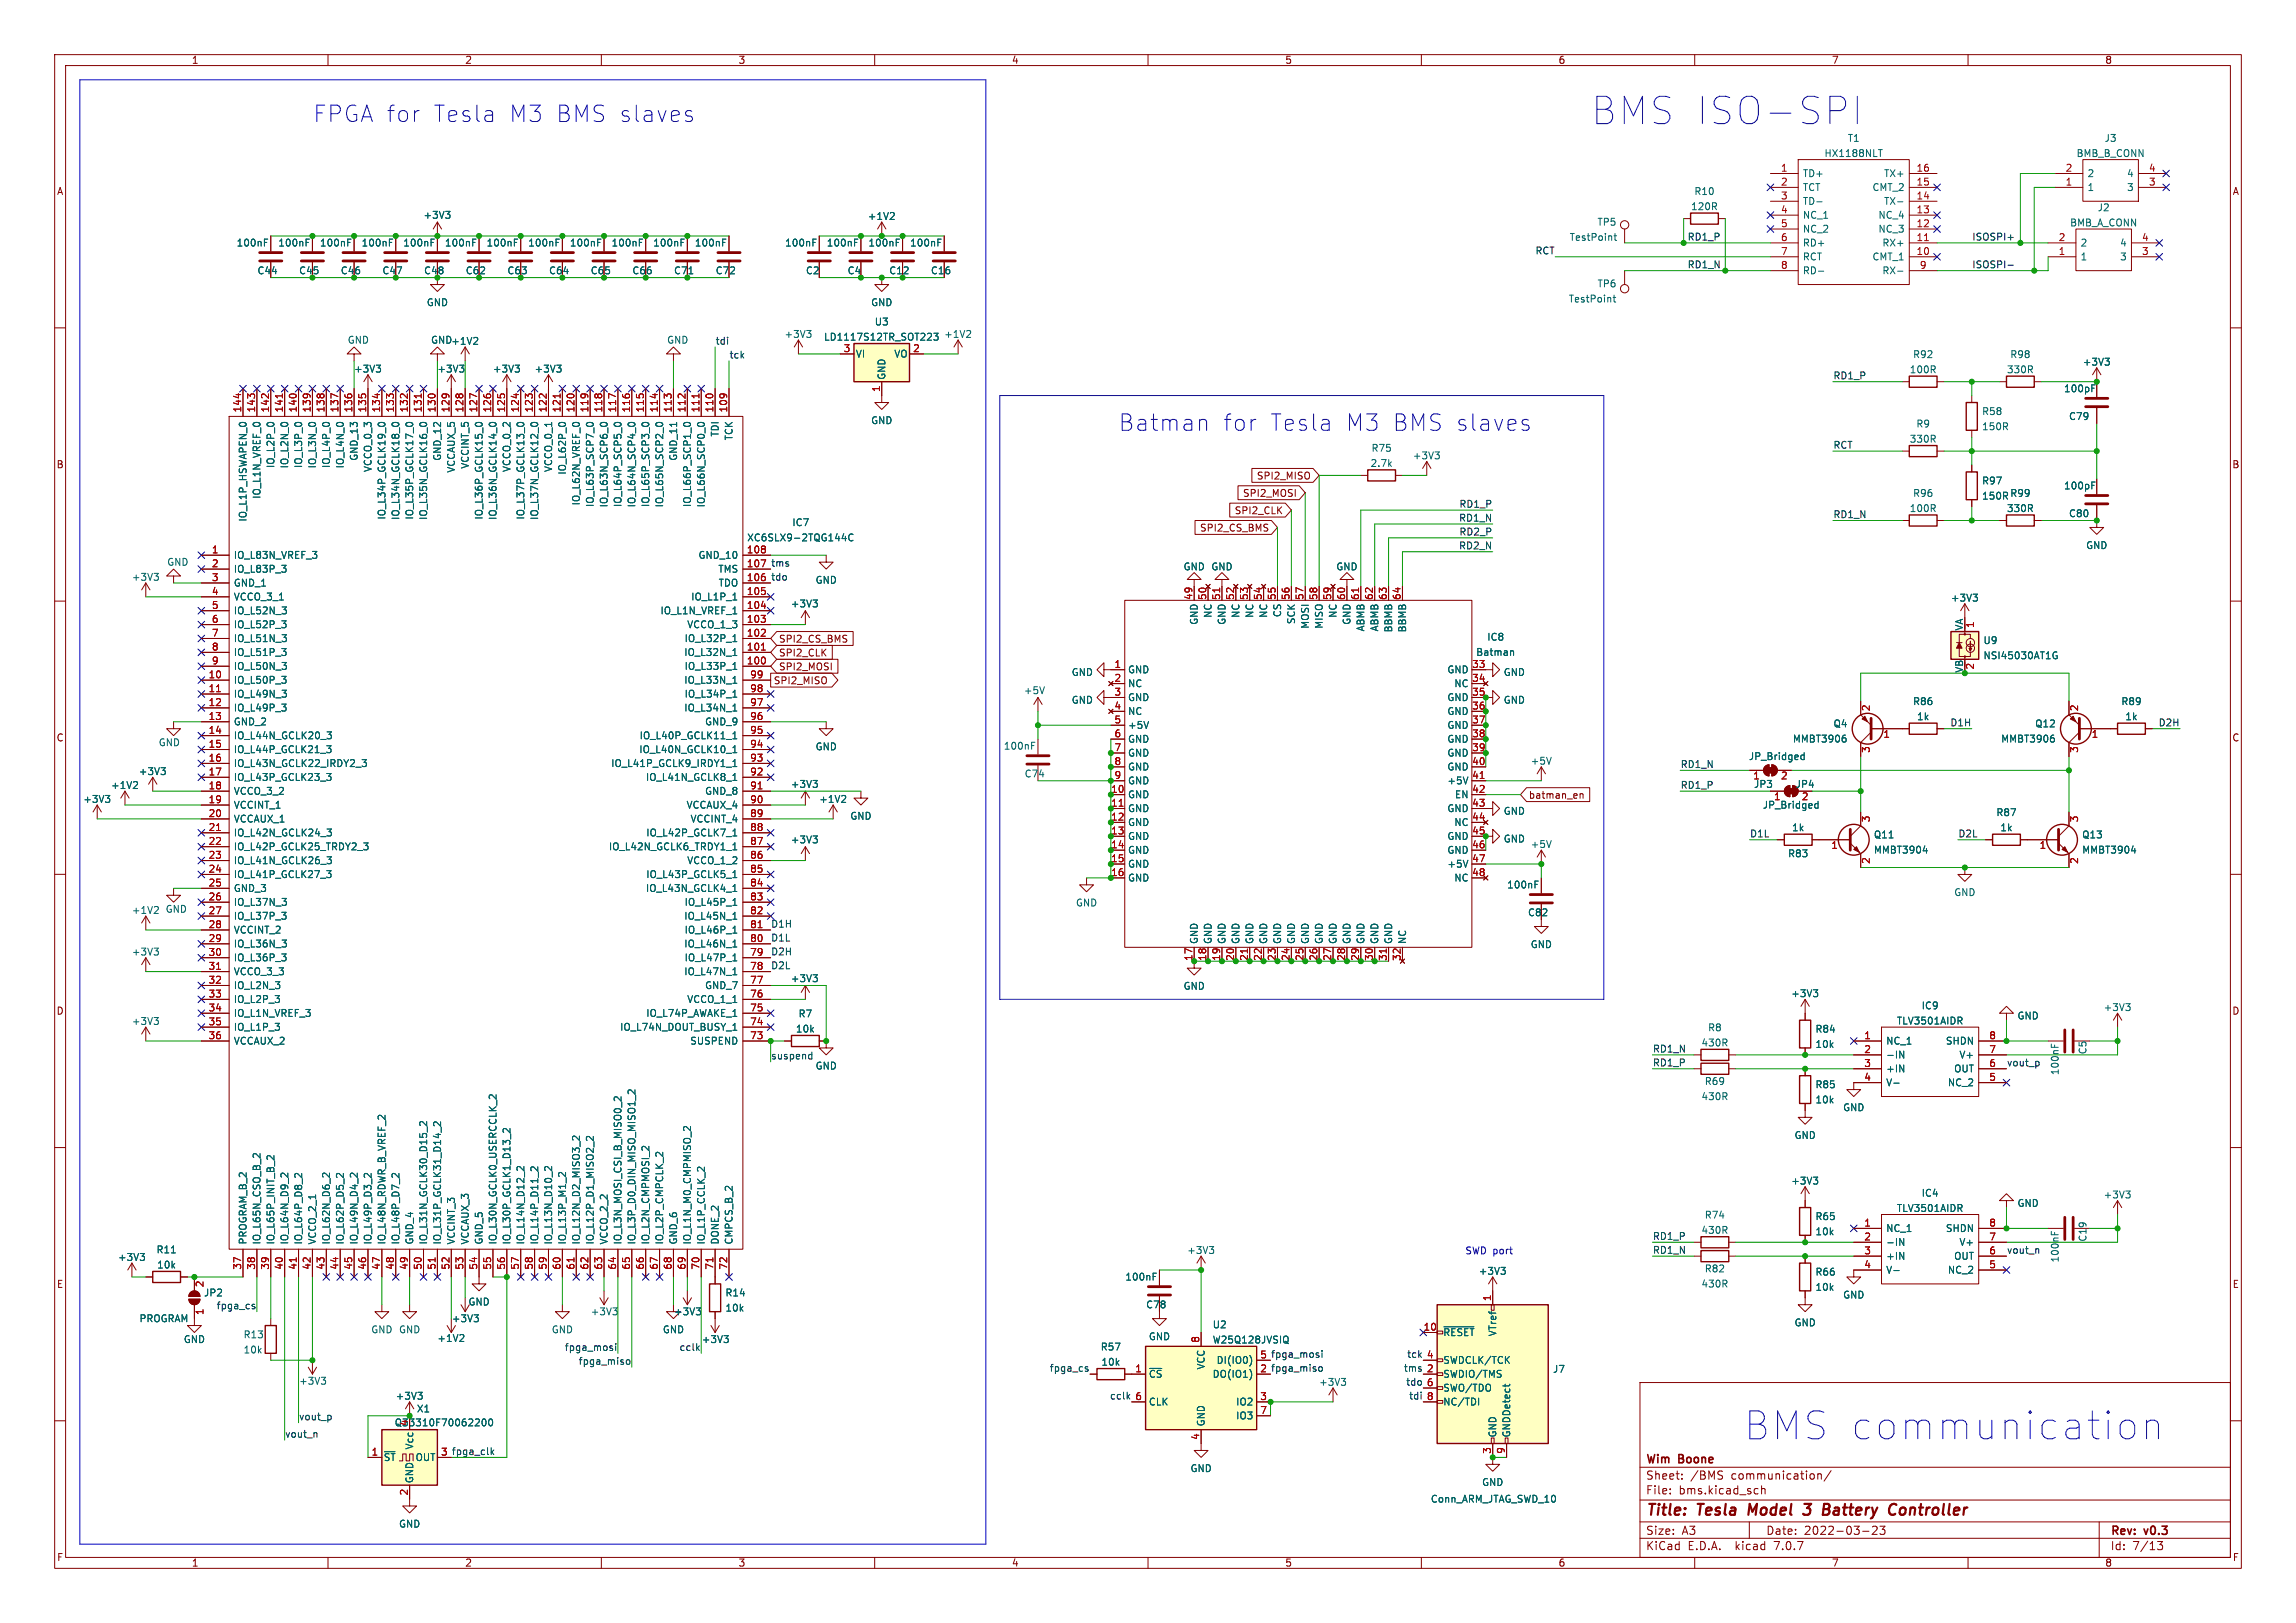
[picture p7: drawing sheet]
<svg xmlns="http://www.w3.org/2000/svg" width="420mm" height="297mm" viewBox="0 0 420 297" stroke-linecap="round" stroke-linejoin="round" font-family="sans-serif">
<defs><g id="words">
<text font-size="7.1" fill="#0000c2" x="318.8" y="263.9">BMS communication</text>
<text font-size="7" fill="#0000c2" x="290.8" y="23.2">BMS ISO-SPI</text>
<g font-size="4.2" fill="#0000c2">
<text x="57.1" y="22.6">FPGA for</text>
<text x="78.9" y="22.6">Tesla</text>
<text x="92.6" y="22.6">M3 BMS slaves</text>
<text x="204.5" y="79.1">Batman</text>
<text x="223.5" y="79.1">for</text>
<text x="231.9" y="79.1">Tesla</text>
<text x="245.6" y="79.1">M3 BMS slaves</text>
</g>
<g font-size="2.8" fill="#840000">
<text x="301" y="277.9">Title:</text>
<text x="310.6" y="277.9">Tesla</text>
<text x="320.7" y="277.9">Model</text>
<text x="331.7" y="277.9">3</text>
<text x="335.9" y="277.9">Battery</text>
<text x="348.8" y="277.9">Controller</text>
</g>
<g font-size="2.1" fill="#840000">
<text x="301" y="268.2">Wim</text>
<text x="307.2" y="268.2">Boone</text>
<text x="301" y="273.7">File:</text>
<text x="301" y="271">Sheet:</text>
<text x="307.1" y="273.7">bms.kicad_sch</text>
<text x="309.2" y="271">/BMS</text>
<text x="316.7" y="271">communication/</text>
<text x="301" y="281.1">Size:</text>
<text x="307.6" y="281.1">A3</text>
<text x="323" y="281.1">Date:</text>
<text x="330" y="281.1">2022-03-23</text>
<text x="386" y="281.3">Rev:</text>
<text x="392.4" y="281.3">v0.3</text>
<text x="301" y="283.9">KiCad</text>
<text x="308.7" y="283.9">E.D.A.</text>
<text x="317.6" y="283.9">kicad</text>
<text x="324.8" y="283.9">7.0.7</text>
<text x="386" y="283.9">Id:</text>
<text x="390.1" y="283.9">7/13</text>
</g>
<g font-size="1.8" fill="#840000">
<text x="35" y="11.9">1</text>
<text x="85" y="11.9">2</text>
<text x="135" y="11.9">3</text>
<text x="185" y="11.9">4</text>
<text x="235" y="11.9">5</text>
<text x="285" y="11.9">6</text>
<text x="335" y="11.9">7</text>
<text x="385" y="11.9">8</text>
<text x="10.3" y="35.9">A</text>
<text x="408.3" y="35.9">A</text>
<text x="10.3" y="85.9">B</text>
<text x="229.8" y="87.9">SPI2_MISO</text>
<text x="408.2" y="85.9">B</text>
<text x="225.8" y="94.3">SPI2_CLK</text>
<text x="227.3" y="91.1">SPI2_MOSI</text>
<text x="219.4" y="97.5">SPI2_CS_BMS</text>
<text x="142.4" y="117.8">SPI2_CS_BMS</text>
<text x="141.4" y="125.4">SPI2_MISO</text>
<text x="142.4" y="120.3">SPI2_CLK</text>
<text x="142.4" y="122.9">SPI2_MOSI</text>
<text x="10.3" y="135.9">C</text>
<text x="408.2" y="135.9">C</text>
<text x="279.6" y="146.4">batman_en</text>
<text x="328.4" y="144.4">JP4</text>
<text x="10.3" y="185.9">D</text>
<text x="408.2" y="185.9">D</text>
<text x="10.3" y="235.9">E</text>
<text x="408.3" y="235.9">E</text>
<text x="230.4" y="251.2">2 fpga_miso</text>
<text x="10.3" y="285.9">F</text>
<text x="35" y="286.9">1</text>
<text x="85" y="286.9">2</text>
<text x="135" y="286.9">3</text>
<text x="185" y="286.9">4</text>
<text x="235" y="286.9">5</text>
<text x="285" y="286.9">6</text>
<text x="335" y="286.9">7</text>
<text x="385" y="286.9">8</text>
<text x="408.3" y="285.9">F</text>
</g>
<g font-size="1.8" fill="#006464">
<text x="333.6" y="28.9">HX1188NLT</text>
<text x="337.9" y="26.2">T1</text>
<text x="379.8" y="28.9">BMB_B_CONN</text>
<text x="384.9" y="26.2">J3</text>
<text x="309.8" y="35.9">R10</text>
<text x="329.7" y="32.6">TD+</text>
<text x="329.7" y="35.2">TCT</text>
<text x="342.4" y="35.2">CMT_2</text>
<text x="344.5" y="32.6">TX+</text>
<text x="381.8" y="35.2">1</text>
<text x="381.8" y="32.6">2</text>
<text x="389" y="35.2">3</text>
<text x="389" y="32.6">4</text>
<text x="77.4" y="40.2">+3V3</text>
<text x="158.6" y="40.4">+1V2</text>
<text x="292.1" y="41.5">TP5</text>
<text x="309.2" y="38.7">120R</text>
<text x="329.7" y="37.7">TD-</text>
<text x="329.7" y="40.2">NC_1</text>
<text x="343.5" y="40.2">NC_4</text>
<text x="344.5" y="37.7">TX-</text>
<text x="378.6" y="41.6">BMB_A_CONN</text>
<text x="383.6" y="38.9">J2</text>
<text x="43.2" y="45.3">100nF</text>
<text x="50.8" y="45.3">100nF</text>
<text x="58.4" y="45.3">100nF</text>
<text x="66" y="45.3">100nF</text>
<text x="73.7" y="45.3">100nF</text>
<text x="81.3" y="45.3">100nF</text>
<text x="88.9" y="45.3">100nF</text>
<text x="96.5" y="45.3">100nF</text>
<text x="104.1" y="45.3">100nF</text>
<text x="111.8" y="45.3">100nF</text>
<text x="119.4" y="45.3">100nF</text>
<text x="127" y="45.3">100nF</text>
<text x="143.5" y="45.3">100nF</text>
<text x="151.1" y="45.3">100nF</text>
<text x="158.8" y="45.3">100nF</text>
<text x="166.4" y="45.3">100nF</text>
<text x="287" y="44.3">TestPoint</text>
<text x="329.7" y="42.8">NC_2</text>
<text x="329.7" y="45.3">RD+</text>
<text x="329.7" y="47.9">RCT</text>
<text x="342.4" y="47.9">CMT_1</text>
<text x="343.5" y="42.8">NC_3</text>
<text x="344.2" y="45.3">RX+</text>
<text x="380.5" y="47.9">1</text>
<text x="380.5" y="45.3">2</text>
<text x="387.7" y="47.9">3</text>
<text x="387.7" y="45.3">4</text>
<text x="47" y="50.4">C44</text>
<text x="54.6" y="50.4">C45</text>
<text x="62.2" y="50.4">C46</text>
<text x="69.9" y="50.4">C47</text>
<text x="77.5" y="50.4">C48</text>
<text x="85.1" y="50.4">C62</text>
<text x="92.7" y="50.4">C63</text>
<text x="100.3" y="50.4">C64</text>
<text x="108" y="50.4">C65</text>
<text x="115.6" y="50.4">C66</text>
<text x="123.2" y="50.4">C71</text>
<text x="130.8" y="50.4">C72</text>
<text x="147.3" y="50.4">C2</text>
<text x="154.9" y="50.4">C4</text>
<text x="162.6" y="50.4">C12</text>
<text x="170.2" y="50.4">C16</text>
<text x="292.1" y="52.8">TP6</text>
<text x="329.7" y="50.4">RD-</text>
<text x="344.2" y="50.4">RX-</text>
<text x="78" y="56.2">GND</text>
<text x="159.3" y="56.2">GND</text>
<text x="159.9" y="59.8">U3</text>
<text x="286.9" y="55.6">TestPoint</text>
<text x="63.5" y="63.1">GND</text>
<text x="78.7" y="63.1">GND+1V2</text>
<text x="121.9" y="63.1">GND</text>
<text x="143.4" y="62">+3V3</text>
<text x="150.6" y="62.5">LD1117S12TR_SOT223</text>
<text x="156.5" y="65.6">VI</text>
<text x="163.5" y="65.6">VO</text>
<text x="172.6" y="62">+1V2</text>
<text x="349.8" y="65.7">R92</text>
<text x="367.6" y="65.7">R98</text>
<text x="64.7" y="68.4">+3V3</text>
<text x="79.9" y="68.4">+3V3</text>
<text x="90.1" y="68.4">+3V3</text>
<text x="97.7" y="68.4">+3V3</text>
<text x="162.2" y="69.6" transform="rotate(-90 162.2 69.6)">GND</text>
<text x="349.2" y="68.5">100R</text>
<text x="367" y="68.5">330R</text>
<text x="377.5" y="72">100pF</text>
<text x="380.9" y="67.1">+3V3</text>
<text x="159.3" y="77.8">GND</text>
<text x="362.5" y="76.2">R58</text>
<text x="378.4" y="77.1">C79</text>
<text x="131.7" y="80" transform="rotate(-90 131.7 80)">TDI</text>
<text x="134.2" y="80.7" transform="rotate(-90 134.2 80.7)">TCK</text>
<text x="250.8" y="82.9">R75</text>
<text x="349.2" y="81.2">330R</text>
<text x="350.4" y="78.4">R9</text>
<text x="362.5" y="78.9">150R</text>
<text x="50.4" y="85.8" transform="rotate(-90 50.4 85.8)">IO_L2P_0</text>
<text x="52.9" y="85.8" transform="rotate(-90 52.9 85.8)">IO_L2N_0</text>
<text x="55.5" y="85.8" transform="rotate(-90 55.5 85.8)">IO_L3P_0</text>
<text x="58" y="85.8" transform="rotate(-90 58 85.8)">IO_L3N_0</text>
<text x="60.6" y="85.8" transform="rotate(-90 60.6 85.8)">IO_L4P_0</text>
<text x="63.1" y="85.8" transform="rotate(-90 63.1 85.8)">IO_L4N_0</text>
<text x="65.6" y="84.4" transform="rotate(-90 65.6 84.4)">GND_13</text>
<text x="68.2" y="86.5" transform="rotate(-90 68.2 86.5)">VCCO_0_3</text>
<text x="80.9" y="84.4" transform="rotate(-90 80.9 84.4)">GND_12</text>
<text x="83.4" y="86.6" transform="rotate(-90 83.4 86.6)">VCCAUX_5</text>
<text x="86" y="85.9" transform="rotate(-90 86 85.9)">VCCINT_5</text>
<text x="93.6" y="86.5" transform="rotate(-90 93.6 86.5)">VCCO_0_2</text>
<text x="101.2" y="86.5" transform="rotate(-90 101.2 86.5)">VCCO_0_1</text>
<text x="103.7" y="87" transform="rotate(-90 103.7 87)">IO_L62P_0</text>
<text x="124.1" y="84.4" transform="rotate(-90 124.1 84.4)">GND_11</text>
<text x="250.6" y="85.7">2.7k</text>
<text x="258.3" y="84.3">+3V3</text>
<text x="362.5" y="88.9">R97</text>
<text x="377.5" y="89.8">100pF</text>
<text x="45.3" y="95.5" transform="rotate(-90 45.3 95.5)">IO_L1P_HSWAPEN_0</text>
<text x="47.9" y="91.4" transform="rotate(-90 47.9 91.4)">IO_L1N_VREF_0</text>
<text x="70.7" y="95.2" transform="rotate(-90 70.7 95.2)">IO_L34P_GCLK19_0</text>
<text x="73.3" y="95.2" transform="rotate(-90 73.3 95.2)">IO_L34N_GCLK18_0</text>
<text x="75.8" y="95.2" transform="rotate(-90 75.8 95.2)">IO_L35P_GCLK17_0</text>
<text x="78.3" y="95.2" transform="rotate(-90 78.3 95.2)">IO_L35N_GCLK16_0</text>
<text x="88.5" y="95.2" transform="rotate(-90 88.5 95.2)">IO_L36P_GCLK15_0</text>
<text x="91" y="95.2" transform="rotate(-90 91 95.2)">IO_L36N_GCLK14_0</text>
<text x="96.1" y="95.2" transform="rotate(-90 96.1 95.2)">IO_L37P_GCLK13_0</text>
<text x="98.7" y="95.2" transform="rotate(-90 98.7 95.2)">IO_L37N_GCLK12_0</text>
<text x="106.3" y="92.6" transform="rotate(-90 106.3 92.6)">IO_L62N_VREF_0</text>
<text x="108.8" y="92.9" transform="rotate(-90 108.8 92.9)">IO_L63P_SCP7_0</text>
<text x="111.4" y="92.9" transform="rotate(-90 111.4 92.9)">IO_L63N_SCP6_0</text>
<text x="113.9" y="92.9" transform="rotate(-90 113.9 92.9)">IO_L64P_SCP5_0</text>
<text x="116.4" y="92.9" transform="rotate(-90 116.4 92.9)">IO_L64N_SCP4_0</text>
<text x="119" y="92.9" transform="rotate(-90 119 92.9)">IO_L65P_SCP3_0</text>
<text x="121.5" y="92.9" transform="rotate(-90 121.5 92.9)">IO_L65N_SCP2_0</text>
<text x="126.6" y="92.9" transform="rotate(-90 126.6 92.9)">IO_L66P_SCP1_0</text>
<text x="129.1" y="92.9" transform="rotate(-90 129.1 92.9)">IO_L66N_SCP0_0</text>
<text x="349.2" y="93.9">100R</text>
<text x="349.8" y="91.1">R96</text>
<text x="362.5" y="91.6">150R</text>
<text x="367" y="93.9">330R</text>
<text x="367.6" y="91.1">R99</text>
<text x="378.4" y="94.8">C80</text>
<text x="136.6" y="99.3">XC6SLX9-2TQG144C</text>
<text x="144.8" y="96.5">IC7</text>
<text x="381.5" y="100.7">GND</text>
<text x="24" y="106.5">+3V3</text>
<text x="30.5" y="103.7">GND</text>
<text x="42.7" y="102.5">IO_L83N_VREF_3</text>
<text x="42.7" y="105">IO_L83P_3</text>
<text x="42.7" y="107.5">GND_1</text>
<text x="127.7" y="102.5">GND_10</text>
<text x="131.3" y="105">TMS</text>
<text x="131.4" y="107.5">TDO</text>
<text x="149.1" y="107">GND</text>
<text x="216.4" y="104.6">GND GND</text>
<text x="244.3" y="104.6">GND</text>
<text x="42.7" y="110.1">VCCO_3_1</text>
<text x="42.7" y="112.6">IO_L52N_3</text>
<text x="120.7" y="112.6">IO_L1N_VREF_1</text>
<text x="126.3" y="110.1">IO_L1P_1</text>
<text x="144.6" y="111.4">+3V3</text>
<text x="221.8" y="113.2" transform="rotate(-90 221.8 113.2)">NC</text>
<text x="226.9" y="113.2" transform="rotate(-90 226.9 113.2)">NC</text>
<text x="229.5" y="113.2" transform="rotate(-90 229.5 113.2)">NC</text>
<text x="232" y="113.2" transform="rotate(-90 232 113.2)">NC</text>
<text x="234.5" y="113" transform="rotate(-90 234.5 113)">CS</text>
<text x="244.7" y="113.2" transform="rotate(-90 244.7 113.2)">NC</text>
<text x="356.8" y="110.3">+3V3</text>
<text x="42.7" y="115.2">IO_L52P_3</text>
<text x="42.7" y="117.7">IO_L51N_3</text>
<text x="125.1" y="117.7">IO_L32P_1</text>
<text x="125.6" y="115.2">VCCO_1_3</text>
<text x="219.3" y="114.4" transform="rotate(-90 219.3 114.4)">GND</text>
<text x="224.4" y="114.4" transform="rotate(-90 224.4 114.4)">GND</text>
<text x="237.1" y="114.3" transform="rotate(-90 237.1 114.3)">SCK</text>
<text x="239.6" y="115.2" transform="rotate(-90 239.6 115.2)">MOSI</text>
<text x="242.2" y="115.2" transform="rotate(-90 242.2 115.2)">MISO</text>
<text x="247.2" y="114.4" transform="rotate(-90 247.2 114.4)">GND</text>
<text x="249.8" y="115.6" transform="rotate(-90 249.8 115.6)">ABMB</text>
<text x="252.3" y="115.6" transform="rotate(-90 252.3 115.6)">ABMB</text>
<text x="254.9" y="115.8" transform="rotate(-90 254.9 115.8)">BBMB</text>
<text x="257.4" y="115.8" transform="rotate(-90 257.4 115.8)">BBMB</text>
<text x="272" y="117.4">IC8</text>
<text x="359.2" y="115.5" transform="rotate(-90 359.2 115.5)">VA</text>
<text x="362.7" y="118.1">U9</text>
<text x="42.7" y="125.3">IO_L50P_3</text>
<text x="42.7" y="120.2">IO_L51P_3</text>
<text x="42.7" y="122.8">IO_L50N_3</text>
<text x="125.1" y="120.2">IO_L32N_1</text>
<text x="125.1" y="125.3">IO_L33N_1</text>
<text x="125.1" y="122.8">IO_L33P_1</text>
<text x="195.9" y="123.9">GND</text>
<text x="206.2" y="123.4">GND</text>
<text x="206.2" y="126">NC</text>
<text x="264.7" y="123.4">GND</text>
<text x="265.9" y="126">NC</text>
<text x="269.9" y="120.2">Batman</text>
<text x="275" y="123.9">GND</text>
<text x="359.2" y="123.2" transform="rotate(-90 359.2 123.2)">VB</text>
<text x="362.7" y="120.8">NSI45030AT1G</text>
<text x="42.7" y="127.9">IO_L49N_3</text>
<text x="42.7" y="130.4">IO_L49P_3</text>
<text x="125.1" y="130.4">IO_L34N_1</text>
<text x="125.1" y="127.9">IO_L34P_1</text>
<text x="187.2" y="127.2">+5V</text>
<text x="195.9" y="129">GND</text>
<text x="206.2" y="128.5">GND</text>
<text x="206.2" y="131">NC</text>
<text x="264.7" y="128.5">GND</text>
<text x="264.7" y="131">GND</text>
<text x="275" y="129">GND</text>
<text x="349.8" y="129.2">R86</text>
<text x="387.9" y="129.2">R89</text>
<text x="28.9" y="136.8">GND</text>
<text x="42.7" y="132.9">GND_2</text>
<text x="42.7" y="135.5">IO_L44N_GCLK20_3</text>
<text x="116.9" y="135.5">IO_L40P_GCLK11_1</text>
<text x="128.9" y="132.9">GND_9</text>
<text x="149.1" y="137.5">GND</text>
<text x="183.5" y="137.4">100nF</text>
<text x="206.2" y="133.6">+5V</text>
<text x="206.2" y="136.1">GND</text>
<text x="264.7" y="133.6">GND</text>
<text x="264.7" y="136.1">GND</text>
<text x="327.9" y="136.1">MMBT3906</text>
<text x="335.3" y="133.3">Q4</text>
<text x="350.6" y="132">1k</text>
<text x="366" y="136.1">MMBT3906</text>
<text x="372.2" y="133.3">Q12</text>
<text x="388.7" y="132">1k</text>
<text x="25.3" y="142">+3V3</text>
<text x="42.7" y="138">IO_L44P_GCLK21_3</text>
<text x="42.7" y="140.6">IO_L43N_GCLK22_IRDY2_3</text>
<text x="42.7" y="143.1">IO_L43P_GCLK23_3</text>
<text x="111.7" y="140.6">IO_L41P_GCLK9_IRDY1_1</text>
<text x="116.8" y="138">IO_L40N_GCLK10_1</text>
<text x="118.1" y="143.1">IO_L41N_GCLK8_1</text>
<text x="187.3" y="142.5">C74</text>
<text x="206.2" y="138.7">GND</text>
<text x="206.2" y="141.2">GND</text>
<text x="206.2" y="143.7">GND</text>
<text x="264.7" y="138.7">GND</text>
<text x="264.7" y="141.2">GND</text>
<text x="264.7" y="143.7">+5V</text>
<text x="279.9" y="140.1">+5V</text>
<text x="319.8" y="139.3">JP_Bridged</text>
<text x="15.1" y="147.1">+3V3</text>
<text x="20.2" y="144.6">+1V2</text>
<text x="42.7" y="145.6">VCCO_3_2</text>
<text x="42.7" y="148.2">VCCINT_1</text>
<text x="125.5" y="148.2">VCCAUX_4</text>
<text x="128.9" y="145.6">GND_8</text>
<text x="144.6" y="144.4">+3V3</text>
<text x="149.8" y="147.1">+1V2</text>
<text x="206.2" y="146.3">GND</text>
<text x="206.2" y="148.8">GND</text>
<text x="264.7" y="148.8">GND</text>
<text x="266" y="146.3">EN</text>
<text x="275" y="149.3">GND</text>
<text x="320.8" y="144.4">JP3</text>
<text x="322.4" y="148.2">JP_Bridged</text>
<text x="365.1" y="149.6">R87</text>
<text x="42.7" y="150.7">VCCAUX_1</text>
<text x="42.7" y="153.3">IO_L42N_GCLK24_3</text>
<text x="42.7" y="155.8">IO_L42P_GCLK25_TRDY2_3</text>
<text x="111.3" y="155.8">IO_L42N_GCLK6_TRDY1_1</text>
<text x="118.1" y="153.3">IO_L42P_GCLK7_1</text>
<text x="126.2" y="150.7">VCCINT_4</text>
<text x="144.6" y="154.5">+3V3</text>
<text x="155.4" y="150.2">GND</text>
<text x="206.2" y="151.4">GND</text>
<text x="206.2" y="153.9">GND</text>
<text x="264.7" y="153.9">GND</text>
<text x="265.9" y="151.4">NC</text>
<text x="275" y="154.4">GND</text>
<text x="279.9" y="155.4">+5V</text>
<text x="327.7" y="152.3">1k</text>
<text x="342.7" y="153.6">Q11</text>
<text x="365.8" y="152.3">1k</text>
<text x="380.8" y="153.6">Q13</text>
<text x="42.7" y="158.3">IO_L41N_GCLK26_3</text>
<text x="42.7" y="160.9">IO_L41P_GCLK27_3</text>
<text x="118.1" y="160.9">IO_L43P_GCLK5_1</text>
<text x="125.6" y="158.3">VCCO_1_2</text>
<text x="206.2" y="156.4">GND</text>
<text x="206.2" y="159">GND</text>
<text x="206.2" y="161.5">GND</text>
<text x="264.7" y="156.4">GND</text>
<text x="264.7" y="159">+5V</text>
<text x="265.9" y="161.5">NC</text>
<text x="327" y="157.1">R83</text>
<text x="342.7" y="156.4">MMBT3904</text>
<text x="380.8" y="156.4">MMBT3904</text>
<text x="24" y="167.4">+1V2</text>
<text x="30.2" y="167.2">GND</text>
<text x="42.7" y="163.4">GND_3</text>
<text x="42.7" y="166">IO_L37N_3</text>
<text x="118.1" y="163.4">IO_L43N_GCLK4_1</text>
<text x="125.1" y="166">IO_L45P_1</text>
<text x="196.7" y="166.1">GND</text>
<text x="275.6" y="162.8">100nF</text>
<text x="279.4" y="167.9">C82</text>
<text x="357.4" y="164.2">GND</text>
<text x="42.7" y="168.5">IO_L37P_3</text>
<text x="42.7" y="171">VCCINT_2</text>
<text x="42.7" y="173.6">IO_L36N_3</text>
<text x="125.1" y="173.6">IO_L46N_1</text>
<text x="125.1" y="168.5">IO_L45N_1</text>
<text x="125.1" y="171">IO_L46P_1</text>
<text x="219.3" y="172.8" transform="rotate(-90 219.3 172.8)">GND</text>
<text x="221.8" y="172.8" transform="rotate(-90 221.8 172.8)">GND</text>
<text x="224.4" y="172.8" transform="rotate(-90 224.4 172.8)">GND</text>
<text x="226.9" y="172.8" transform="rotate(-90 226.9 172.8)">GND</text>
<text x="229.5" y="172.8" transform="rotate(-90 229.5 172.8)">GND</text>
<text x="232" y="172.8" transform="rotate(-90 232 172.8)">GND</text>
<text x="234.5" y="172.8" transform="rotate(-90 234.5 172.8)">GND</text>
<text x="237.1" y="172.8" transform="rotate(-90 237.1 172.8)">GND</text>
<text x="239.6" y="172.8" transform="rotate(-90 239.6 172.8)">GND</text>
<text x="242.2" y="172.8" transform="rotate(-90 242.2 172.8)">GND</text>
<text x="244.7" y="172.8" transform="rotate(-90 244.7 172.8)">GND</text>
<text x="247.2" y="172.8" transform="rotate(-90 247.2 172.8)">GND</text>
<text x="249.8" y="172.8" transform="rotate(-90 249.8 172.8)">GND</text>
<text x="252.3" y="172.8" transform="rotate(-90 252.3 172.8)">GND</text>
<text x="254.9" y="172.8" transform="rotate(-90 254.9 172.8)">GND</text>
<text x="257.4" y="172.8" transform="rotate(-90 257.4 172.8)">NC</text>
<text x="279.9" y="173.7">GND</text>
<text x="24" y="175.1">+3V3</text>
<text x="42.7" y="176.1">IO_L36P_3</text>
<text x="42.7" y="178.7">VCCO_3_3</text>
<text x="125.1" y="178.7">IO_L47N_1</text>
<text x="125.1" y="176.1">IO_L47P_1</text>
<text x="144.6" y="179.9">+3V3</text>
<text x="42.7" y="181.2">IO_L2N_3</text>
<text x="42.7" y="183.7">IO_L2P_3</text>
<text x="125.6" y="183.7">VCCO_1_1</text>
<text x="128.9" y="181.2">GND_7</text>
<text x="216.4" y="181.3">GND</text>
<text x="327.6" y="182.7">+3V3</text>
<text x="351.4" y="184.9">IC9</text>
<text x="384.7" y="185.2">+3V3</text>
<text x="24" y="187.8">+3V3</text>
<text x="42.7" y="186.3">IO_L1N_VREF_3</text>
<text x="42.7" y="188.8">IO_L1P_3</text>
<text x="42.7" y="191.4">VCCAUX_2</text>
<text x="113.3" y="188.8">IO_L74N_DOUT_BUSY_1</text>
<text x="118.1" y="186.3">IO_L74P_AWAKE_1</text>
<text x="126.2" y="191.4">SUSPEND</text>
<text x="145.5" y="189.2">10k</text>
<text x="146" y="186.4">R7</text>
<text x="311.1" y="191.7">430R</text>
<text x="312.3" y="188.9">R8</text>
<text x="332" y="189.2">R84</text>
<text x="332" y="192">10k</text>
<text x="344.9" y="191.4">NC_1</text>
<text x="346.9" y="187.7">TLV3501AIDR</text>
<text x="355.8" y="191.4">SHDN</text>
<text x="368.9" y="186.8">GND</text>
<text x="149.1" y="195.9">GND</text>
<text x="344.9" y="193.9">-IN</text>
<text x="344.9" y="196.4">+IN</text>
<text x="357.4" y="196.4">OUT</text>
<text x="358.3" y="193.9">V+</text>
<text x="376.8" y="196.8" transform="rotate(-90 376.8 196.8)">100nF</text>
<text x="381.9" y="193" transform="rotate(-90 381.9 193)">C5</text>
<text x="311.1" y="201.5">430R</text>
<text x="311.7" y="198.7">R69</text>
<text x="332" y="199.3">R85</text>
<text x="332" y="202.1">10k</text>
<text x="337.1" y="203.5">GND</text>
<text x="344.9" y="199">V-</text>
<text x="356.2" y="199">NC_2</text>
<text x="328.2" y="208.6">GND</text>
<text x="327.6" y="217">+3V3</text>
<text x="346.9" y="222">TLV3501AIDR</text>
<text x="351.4" y="219.2">IC4</text>
<text x="368.9" y="221.1">GND</text>
<text x="384.7" y="219.5">+3V3</text>
<text x="45.3" y="227.8" transform="rotate(-90 45.3 227.8)">PROGRAM_B_2</text>
<text x="47.9" y="227.8" transform="rotate(-90 47.9 227.8)">IO_L65N_CSO_B_2</text>
<text x="50.4" y="227.8" transform="rotate(-90 50.4 227.8)">IO_L65P_INIT_B_2</text>
<text x="52.9" y="227.8" transform="rotate(-90 52.9 227.8)">IO_L64N_D9_2</text>
<text x="55.5" y="227.8" transform="rotate(-90 55.5 227.8)">IO_L64P_D8_2</text>
<text x="58" y="227.8" transform="rotate(-90 58 227.8)">VCCO_2_1</text>
<text x="60.6" y="227.8" transform="rotate(-90 60.6 227.8)">IO_L62N_D6_2</text>
<text x="63.1" y="227.8" transform="rotate(-90 63.1 227.8)">IO_L62P_D5_2</text>
<text x="65.6" y="227.8" transform="rotate(-90 65.6 227.8)">IO_L49N_D4_2</text>
<text x="68.2" y="227.8" transform="rotate(-90 68.2 227.8)">IO_L49P_D3_2</text>
<text x="70.7" y="227.8" transform="rotate(-90 70.7 227.8)">IO_L48N_RDWR_B_VREF_2</text>
<text x="73.3" y="227.8" transform="rotate(-90 73.3 227.8)">IO_L48P_D7_2</text>
<text x="75.8" y="227.8" transform="rotate(-90 75.8 227.8)">GND_4</text>
<text x="78.3" y="227.8" transform="rotate(-90 78.3 227.8)">IO_L31N_GCLK30_D15_2</text>
<text x="80.9" y="227.8" transform="rotate(-90 80.9 227.8)">IO_L31P_GCLK31_D14_2</text>
<text x="83.4" y="227.8" transform="rotate(-90 83.4 227.8)">VCCINT_3</text>
<text x="86" y="227.8" transform="rotate(-90 86 227.8)">VCCAUX_3</text>
<text x="88.5" y="227.8" transform="rotate(-90 88.5 227.8)">GND_5</text>
<text x="91" y="227.8" transform="rotate(-90 91 227.8)">IO_L30N_GCLK0_USERCCLK_2</text>
<text x="93.6" y="227.8" transform="rotate(-90 93.6 227.8)">IO_L30P_GCLK1_D13_2</text>
<text x="96.1" y="227.8" transform="rotate(-90 96.1 227.8)">IO_L14N_D12_2</text>
<text x="98.7" y="227.8" transform="rotate(-90 98.7 227.8)">IO_L14P_D11_2</text>
<text x="101.2" y="227.8" transform="rotate(-90 101.2 227.8)">IO_L13N_D10_2</text>
<text x="103.7" y="227.8" transform="rotate(-90 103.7 227.8)">IO_L13P_M1_2</text>
<text x="106.3" y="227.8" transform="rotate(-90 106.3 227.8)">IO_L12N_D2_MISO3_2</text>
<text x="108.8" y="227.8" transform="rotate(-90 108.8 227.8)">IO_L12P_D1_MISO2_2</text>
<text x="111.4" y="227.8" transform="rotate(-90 111.4 227.8)">VCCO_2_2</text>
<text x="113.9" y="227.8" transform="rotate(-90 113.9 227.8)">IO_L3N_MOSI_CSI_B_MISO0_2</text>
<text x="116.4" y="227.8" transform="rotate(-90 116.4 227.8)">IO_L3P_D0_DIN_MISO_MISO1_2</text>
<text x="119" y="227.8" transform="rotate(-90 119 227.8)">IO_L2N_CMPMOSI_2</text>
<text x="121.5" y="227.8" transform="rotate(-90 121.5 227.8)">IO_L2P_CMPCLK_2</text>
<text x="124.1" y="227.8" transform="rotate(-90 124.1 227.8)">GND_6</text>
<text x="126.6" y="227.8" transform="rotate(-90 126.6 227.8)">IO_L1N_M0_CMPMISO_2</text>
<text x="129.1" y="227.8" transform="rotate(-90 129.1 227.8)">IO_L1P_CCLK_2</text>
<text x="131.7" y="227.8" transform="rotate(-90 131.7 227.8)">DONE_2</text>
<text x="134.2" y="227.8" transform="rotate(-90 134.2 227.8)">CMPCS_B_2</text>
<text x="311.1" y="226">430R</text>
<text x="311.7" y="223.2">R74</text>
<text x="332" y="223.5">R65</text>
<text x="332" y="226.3">10k</text>
<text x="344.9" y="225.7">NC_1</text>
<text x="355.8" y="225.7">SHDN</text>
<text x="381.9" y="227.3" transform="rotate(-90 381.9 227.3)">C19</text>
<text x="21.5" y="230.9">+3V3</text>
<text x="28.5" y="229.6">R11</text>
<text x="28.7" y="232.3">10k</text>
<text x="217.1" y="229.7">+3V3</text>
<text x="270.4" y="233.5">+3V3</text>
<text x="311.7" y="233">R82</text>
<text x="332" y="233.6">R66</text>
<text x="344.9" y="228.2">-IN</text>
<text x="344.9" y="230.7">+IN</text>
<text x="344.9" y="233.3">V-</text>
<text x="356.2" y="233.3">NC_2</text>
<text x="357.4" y="230.7">OUT</text>
<text x="358.3" y="228.2">V+</text>
<text x="376.8" y="231.1" transform="rotate(-90 376.8 231.1)">100nF</text>
<text x="37.2" y="237.4">JP2</text>
<text x="85.6" y="239.1">GND</text>
<text x="132.6" y="237.4">R14</text>
<text x="205.7" y="234.5">100nF</text>
<text x="209.6" y="239.6">C78</text>
<text x="311.1" y="235.8">430R</text>
<text x="332" y="236.4">10k</text>
<text x="337.1" y="237.8">GND</text>
<text x="25.4" y="242.2">PROGRAM</text>
<text x="33.5" y="246">GND</text>
<text x="44.5" y="245.1">R13</text>
<text x="67.8" y="244.2">GND GND</text>
<text x="79.9" y="245.8">+1V2</text>
<text x="82.6" y="242.2">+3V3</text>
<text x="100.8" y="244.2">GND</text>
<text x="108" y="240.9">+3V3</text>
<text x="121.2" y="244.2">GND</text>
<text x="123.2" y="240.9">+3V3</text>
<text x="128.3" y="246">+3V3</text>
<text x="132.6" y="240.2">10k</text>
<text x="210.1" y="245.5">GND</text>
<text x="221.7" y="243.3">U2</text>
<text x="263.9" y="244.7">~{RESET}</text>
<text x="273.9" y="244.6" transform="rotate(-90 273.9 244.6)">VTref</text>
<text x="328.2" y="242.9">GND</text>
<text x="44.5" y="247.9">10k</text>
<text x="201.3" y="247.3">R57</text>
<text x="201.4" y="250.1">10k</text>
<text x="220.6" y="250.7" transform="rotate(-90 220.6 250.7)">VCC</text>
<text x="221.7" y="246.1">W25Q128JVSIQ</text>
<text x="222.4" y="249.8">DI(IO0)</text>
<text x="263.9" y="249.8">SWDCLK/TCK</text>
<text x="284" y="251.4">J7</text>
<text x="54.6" y="253.6">+3V3</text>
<text x="72.3" y="256.3">+3V3</text>
<text x="210.1" y="252.3">~{CS}</text>
<text x="210.1" y="257.4">CLK</text>
<text x="221.7" y="252.3">DO(IO1)</text>
<text x="226" y="257.4">IO2</text>
<text x="241.2" y="253.8">+3V3</text>
<text x="263.9" y="252.3">SWDIO/TMS</text>
<text x="263.9" y="254.9">SWO/TDO</text>
<text x="263.9" y="257.4">NC/TDI</text>
<text x="72.1" y="261.2">Q33310F70062200</text>
<text x="76.2" y="258.7">X1</text>
<text x="220.6" y="261.1" transform="rotate(-90 220.6 261.1)">GND</text>
<text x="226" y="259.9">IO3</text>
<text x="273.9" y="263.1" transform="rotate(-90 273.9 263.1)">GND</text>
<text x="276.5" y="263.1" transform="rotate(-90 276.5 263.1)">GNDDetect</text>
<text x="70.1" y="267.6">~{ST}</text>
<text x="75.8" y="265.3" transform="rotate(-90 75.8 265.3)">Vcc</text>
<text x="75.9" y="267.6">OUT</text>
<text x="217.7" y="269.6">GND</text>
<text x="75.8" y="271.5" transform="rotate(-90 75.8 271.5)">GND</text>
<text x="261.6" y="275.2">Conn_ARM_JTAG_SWD_10</text>
<text x="271" y="272.1">GND</text>
<text x="72.9" y="279.7">GND</text>
</g>
<g font-size="1.8" fill="#a90000">
<text x="325.7" y="31.5">1</text>
<text x="325.7" y="34">2</text>
<text x="350.5" y="34">15</text>
<text x="350.5" y="31.5">16</text>
<text x="377.8" y="34">1</text>
<text x="377.8" y="31.5">2</text>
<text x="393" y="34">3</text>
<text x="393" y="31.5">4</text>
<text x="325.7" y="36.6">3</text>
<text x="325.7" y="39.1">4</text>
<text x="325.7" y="41.7">5</text>
<text x="350.5" y="41.7">12</text>
<text x="350.5" y="39.1">13</text>
<text x="350.5" y="36.6">14</text>
<text x="325.7" y="44.2">6</text>
<text x="325.7" y="46.7">7</text>
<text x="350.5" y="46.7">10</text>
<text x="350.5" y="44.2">11</text>
<text x="376.5" y="46.7">1</text>
<text x="376.5" y="44.2">2</text>
<text x="391.7" y="46.7">3</text>
<text x="391.7" y="44.2">4</text>
<text x="325.7" y="49.3">8</text>
<text x="351.1" y="49.3">9</text>
<text x="154.2" y="64.5">3</text>
<text x="166.9" y="64.5">2</text>
<text x="161" y="71.8" transform="rotate(-90 161 71.8)">1</text>
<text x="44.2" y="75.6" transform="rotate(-90 44.2 75.6)">144</text>
<text x="46.7" y="75.6" transform="rotate(-90 46.7 75.6)">143</text>
<text x="49.3" y="75.6" transform="rotate(-90 49.3 75.6)">142</text>
<text x="51.8" y="75.6" transform="rotate(-90 51.8 75.6)">141</text>
<text x="54.4" y="75.6" transform="rotate(-90 54.4 75.6)">140</text>
<text x="56.9" y="75.6" transform="rotate(-90 56.9 75.6)">139</text>
<text x="59.4" y="75.6" transform="rotate(-90 59.4 75.6)">138</text>
<text x="62" y="75.6" transform="rotate(-90 62 75.6)">137</text>
<text x="64.5" y="75.6" transform="rotate(-90 64.5 75.6)">136</text>
<text x="67.1" y="75.6" transform="rotate(-90 67.1 75.6)">135</text>
<text x="69.6" y="75.6" transform="rotate(-90 69.6 75.6)">134</text>
<text x="72.1" y="75.6" transform="rotate(-90 72.1 75.6)">133</text>
<text x="74.7" y="75.6" transform="rotate(-90 74.7 75.6)">132</text>
<text x="77.2" y="75.6" transform="rotate(-90 77.2 75.6)">131</text>
<text x="79.8" y="75.6" transform="rotate(-90 79.8 75.6)">130</text>
<text x="82.3" y="75.6" transform="rotate(-90 82.3 75.6)">129</text>
<text x="84.8" y="75.6" transform="rotate(-90 84.8 75.6)">128</text>
<text x="87.4" y="75.6" transform="rotate(-90 87.4 75.6)">127</text>
<text x="89.9" y="75.6" transform="rotate(-90 89.9 75.6)">126</text>
<text x="92.5" y="75.6" transform="rotate(-90 92.5 75.6)">125</text>
<text x="95" y="75.6" transform="rotate(-90 95 75.6)">124</text>
<text x="97.5" y="75.6" transform="rotate(-90 97.5 75.6)">123</text>
<text x="100.1" y="75.6" transform="rotate(-90 100.1 75.6)">122</text>
<text x="102.6" y="75.6" transform="rotate(-90 102.6 75.6)">121</text>
<text x="105.2" y="75.6" transform="rotate(-90 105.2 75.6)">120</text>
<text x="107.7" y="75.6" transform="rotate(-90 107.7 75.6)">119</text>
<text x="110.2" y="75.6" transform="rotate(-90 110.2 75.6)">118</text>
<text x="112.8" y="75.6" transform="rotate(-90 112.8 75.6)">117</text>
<text x="115.3" y="75.6" transform="rotate(-90 115.3 75.6)">116</text>
<text x="117.9" y="75.6" transform="rotate(-90 117.9 75.6)">115</text>
<text x="120.4" y="75.6" transform="rotate(-90 120.4 75.6)">114</text>
<text x="122.9" y="75.6" transform="rotate(-90 122.9 75.6)">113</text>
<text x="125.5" y="75.6" transform="rotate(-90 125.5 75.6)">112</text>
<text x="128" y="75.6" transform="rotate(-90 128 75.6)">111</text>
<text x="130.6" y="75.6" transform="rotate(-90 130.6 75.6)">110</text>
<text x="133.1" y="75.6" transform="rotate(-90 133.1 75.6)">109</text>
<text x="38.7" y="101.3">1</text>
<text x="136.5" y="101.3">108</text>
<text x="38.7" y="103.9">2</text>
<text x="38.7" y="106.4">3</text>
<text x="136.5" y="106.4">106</text>
<text x="136.5" y="103.9">107</text>
<text x="38.7" y="109">4</text>
<text x="38.7" y="111.5">5</text>
<text x="136.5" y="111.5">104</text>
<text x="136.5" y="109">105</text>
<text x="218.2" y="109.9" transform="rotate(-90 218.2 109.9)">49</text>
<text x="220.7" y="109.9" transform="rotate(-90 220.7 109.9)">50</text>
<text x="223.3" y="109.9" transform="rotate(-90 223.3 109.9)">51</text>
<text x="225.8" y="109.9" transform="rotate(-90 225.8 109.9)">52</text>
<text x="228.3" y="109.9" transform="rotate(-90 228.3 109.9)">53</text>
<text x="230.9" y="109.9" transform="rotate(-90 230.9 109.9)">54</text>
<text x="233.4" y="109.9" transform="rotate(-90 233.4 109.9)">55</text>
<text x="236" y="109.9" transform="rotate(-90 236 109.9)">56</text>
<text x="238.5" y="109.9" transform="rotate(-90 238.5 109.9)">57</text>
<text x="241" y="109.9" transform="rotate(-90 241 109.9)">58</text>
<text x="243.6" y="109.9" transform="rotate(-90 243.6 109.9)">59</text>
<text x="246.1" y="109.9" transform="rotate(-90 246.1 109.9)">60</text>
<text x="248.7" y="109.9" transform="rotate(-90 248.7 109.9)">61</text>
<text x="251.2" y="109.9" transform="rotate(-90 251.2 109.9)">62</text>
<text x="253.7" y="109.9" transform="rotate(-90 253.7 109.9)">63</text>
<text x="256.3" y="109.9" transform="rotate(-90 256.3 109.9)">64</text>
<text x="38.7" y="114">6</text>
<text x="38.7" y="116.6">7</text>
<text x="38.7" y="119.1">8</text>
<text x="136.5" y="119.1">101</text>
<text x="136.5" y="116.6">102</text>
<text x="136.5" y="114">103</text>
<text x="361.4" y="115" transform="rotate(-90 361.4 115)">1</text>
<text x="38.1" y="124.2">10</text>
<text x="38.7" y="121.7">9</text>
<text x="136.5" y="121.7">100</text>
<text x="137.1" y="124.2">99</text>
<text x="203.8" y="122.3">1</text>
<text x="203.8" y="124.8">2</text>
<text x="269.2" y="122.3">33</text>
<text x="269.2" y="124.8">34</text>
<text x="361.4" y="122.6" transform="rotate(-90 361.4 122.6)">2</text>
<text x="38.1" y="126.7">11</text>
<text x="38.1" y="129.3">12</text>
<text x="38.1" y="131.8">13</text>
<text x="137.1" y="131.8">96</text>
<text x="137.1" y="129.3">97</text>
<text x="137.1" y="126.7">98</text>
<text x="203.8" y="127.4">3</text>
<text x="203.8" y="129.9">4</text>
<text x="269.2" y="127.4">35</text>
<text x="269.2" y="129.9">36</text>
<text x="342.3" y="130.2" transform="rotate(-90 342.3 130.2)">2</text>
<text x="380.4" y="130.2" transform="rotate(-90 380.4 130.2)">2</text>
<text x="38.1" y="134.4">14</text>
<text x="38.1" y="136.9">15</text>
<text x="137.1" y="136.9">94</text>
<text x="137.1" y="134.4">95</text>
<text x="203.8" y="132.5">5</text>
<text x="203.8" y="135">6</text>
<text x="203.8" y="137.5">7</text>
<text x="269.2" y="132.5">37</text>
<text x="269.2" y="135">38</text>
<text x="269.2" y="137.5">39</text>
<text x="342.3" y="137.9" transform="rotate(-90 342.3 137.9)">3</text>
<text x="344.4" y="135.3">1</text>
<text x="380.4" y="137.9" transform="rotate(-90 380.4 137.9)">3</text>
<text x="382.5" y="135.3">1</text>
<text x="38.1" y="139.4">16</text>
<text x="38.1" y="142">17</text>
<text x="137.1" y="142">92</text>
<text x="137.1" y="139.4">93</text>
<text x="203.8" y="140.1">8</text>
<text x="203.8" y="142.6">9</text>
<text x="269.2" y="140.1">40</text>
<text x="269.2" y="142.6">41</text>
<text x="320.6" y="143">1</text>
<text x="325.7" y="143">2</text>
<text x="38.1" y="144.5">18</text>
<text x="38.1" y="147.1">19</text>
<text x="38.1" y="149.6">20</text>
<text x="137.1" y="149.6">89</text>
<text x="137.1" y="147.1">90</text>
<text x="137.1" y="144.5">91</text>
<text x="203.2" y="145.2">10</text>
<text x="203.2" y="147.7">11</text>
<text x="269.2" y="145.2">42</text>
<text x="269.2" y="147.7">43</text>
<text x="324.4" y="146.8">1</text>
<text x="329.5" y="146.8">2</text>
<text x="38.1" y="152.1">21</text>
<text x="38.1" y="154.7">22</text>
<text x="137.1" y="154.7">87</text>
<text x="137.1" y="152.1">88</text>
<text x="203.2" y="150.2">12</text>
<text x="203.2" y="152.8">13</text>
<text x="203.2" y="155.3">14</text>
<text x="269.2" y="150.2">44</text>
<text x="269.2" y="152.8">45</text>
<text x="269.2" y="155.3">46</text>
<text x="334.9" y="155.7">1</text>
<text x="342.3" y="150.6" transform="rotate(-90 342.3 150.6)">3</text>
<text x="373" y="155.7">1</text>
<text x="380.4" y="150.6" transform="rotate(-90 380.4 150.6)">3</text>
<text x="38.1" y="157.2">23</text>
<text x="38.1" y="159.8">24</text>
<text x="137.1" y="159.8">85</text>
<text x="137.1" y="157.2">86</text>
<text x="203.2" y="157.9">15</text>
<text x="203.2" y="160.4">16</text>
<text x="269.2" y="157.9">47</text>
<text x="269.2" y="160.4">48</text>
<text x="342.3" y="158.2" transform="rotate(-90 342.3 158.2)">2</text>
<text x="380.4" y="158.2" transform="rotate(-90 380.4 158.2)">2</text>
<text x="38.1" y="162.3">25</text>
<text x="38.1" y="164.8">26</text>
<text x="38.1" y="167.4">27</text>
<text x="137.1" y="167.4">82</text>
<text x="137.1" y="164.8">83</text>
<text x="137.1" y="162.3">84</text>
<text x="38.1" y="169.9">28</text>
<text x="38.1" y="172.5">29</text>
<text x="137.1" y="172.5">80</text>
<text x="137.1" y="169.9">81</text>
<text x="38.1" y="175">30</text>
<text x="38.1" y="177.5">31</text>
<text x="137.1" y="177.5">78</text>
<text x="137.1" y="175">79</text>
<text x="218.2" y="175.9" transform="rotate(-90 218.2 175.9)">17</text>
<text x="220.7" y="175.9" transform="rotate(-90 220.7 175.9)">18</text>
<text x="223.3" y="175.9" transform="rotate(-90 223.3 175.9)">19</text>
<text x="225.8" y="175.9" transform="rotate(-90 225.8 175.9)">20</text>
<text x="228.3" y="175.9" transform="rotate(-90 228.3 175.9)">21</text>
<text x="230.9" y="175.9" transform="rotate(-90 230.9 175.9)">22</text>
<text x="233.4" y="175.9" transform="rotate(-90 233.4 175.9)">23</text>
<text x="236" y="175.9" transform="rotate(-90 236 175.9)">24</text>
<text x="238.5" y="175.9" transform="rotate(-90 238.5 175.9)">25</text>
<text x="241" y="175.9" transform="rotate(-90 241 175.9)">26</text>
<text x="243.6" y="175.9" transform="rotate(-90 243.6 175.9)">27</text>
<text x="246.1" y="175.9" transform="rotate(-90 246.1 175.9)">28</text>
<text x="248.7" y="175.9" transform="rotate(-90 248.7 175.9)">29</text>
<text x="251.2" y="175.9" transform="rotate(-90 251.2 175.9)">30</text>
<text x="253.7" y="175.9" transform="rotate(-90 253.7 175.9)">31</text>
<text x="256.3" y="175.9" transform="rotate(-90 256.3 175.9)">32</text>
<text x="38.1" y="180.1">32</text>
<text x="38.1" y="182.6">33</text>
<text x="38.1" y="185.2">34</text>
<text x="137.1" y="185.2">75</text>
<text x="137.1" y="182.6">76</text>
<text x="137.1" y="180.1">77</text>
<text x="38.1" y="187.7">35</text>
<text x="38.1" y="190.2">36</text>
<text x="137.1" y="190.2">73</text>
<text x="137.1" y="187.7">74</text>
<text x="340.9" y="190.2">1</text>
<text x="363.8" y="190.2">8</text>
<text x="340.9" y="192.8">2</text>
<text x="340.9" y="195.3">3</text>
<text x="340.9" y="197.9">4</text>
<text x="363.8" y="197.9">5</text>
<text x="363.8" y="195.3">6</text>
<text x="363.8" y="192.8">7</text>
<text x="340.9" y="224.5">1</text>
<text x="340.9" y="227.1">2</text>
<text x="363.8" y="227.1">7</text>
<text x="363.8" y="224.5">8</text>
<text x="44.2" y="232.5" transform="rotate(-90 44.2 232.5)">37</text>
<text x="46.7" y="232.5" transform="rotate(-90 46.7 232.5)">38</text>
<text x="49.3" y="232.5" transform="rotate(-90 49.3 232.5)">39</text>
<text x="51.8" y="232.5" transform="rotate(-90 51.8 232.5)">40</text>
<text x="54.4" y="232.5" transform="rotate(-90 54.4 232.5)">41</text>
<text x="56.9" y="232.5" transform="rotate(-90 56.9 232.5)">42</text>
<text x="59.4" y="232.5" transform="rotate(-90 59.4 232.5)">43</text>
<text x="62" y="232.5" transform="rotate(-90 62 232.5)">44</text>
<text x="64.5" y="232.5" transform="rotate(-90 64.5 232.5)">45</text>
<text x="67.1" y="232.5" transform="rotate(-90 67.1 232.5)">46</text>
<text x="69.6" y="232.5" transform="rotate(-90 69.6 232.5)">47</text>
<text x="72.1" y="232.5" transform="rotate(-90 72.1 232.5)">48</text>
<text x="74.7" y="232.5" transform="rotate(-90 74.7 232.5)">49</text>
<text x="77.2" y="232.5" transform="rotate(-90 77.2 232.5)">50</text>
<text x="79.8" y="232.5" transform="rotate(-90 79.8 232.5)">51</text>
<text x="82.3" y="232.5" transform="rotate(-90 82.3 232.5)">52</text>
<text x="84.8" y="232.5" transform="rotate(-90 84.8 232.5)">53</text>
<text x="87.4" y="232.5" transform="rotate(-90 87.4 232.5)">54</text>
<text x="89.9" y="232.5" transform="rotate(-90 89.9 232.5)">55</text>
<text x="92.5" y="232.5" transform="rotate(-90 92.5 232.5)">56</text>
<text x="95" y="232.5" transform="rotate(-90 95 232.5)">57</text>
<text x="97.5" y="232.5" transform="rotate(-90 97.5 232.5)">58</text>
<text x="100.1" y="232.5" transform="rotate(-90 100.1 232.5)">59</text>
<text x="102.6" y="232.5" transform="rotate(-90 102.6 232.5)">60</text>
<text x="105.2" y="232.5" transform="rotate(-90 105.2 232.5)">61</text>
<text x="107.7" y="232.5" transform="rotate(-90 107.7 232.5)">62</text>
<text x="110.2" y="232.5" transform="rotate(-90 110.2 232.5)">63</text>
<text x="112.8" y="232.5" transform="rotate(-90 112.8 232.5)">64</text>
<text x="115.3" y="232.5" transform="rotate(-90 115.3 232.5)">65</text>
<text x="117.9" y="232.5" transform="rotate(-90 117.9 232.5)">66</text>
<text x="120.4" y="232.5" transform="rotate(-90 120.4 232.5)">67</text>
<text x="122.9" y="232.5" transform="rotate(-90 122.9 232.5)">68</text>
<text x="125.5" y="232.5" transform="rotate(-90 125.5 232.5)">69</text>
<text x="128" y="232.5" transform="rotate(-90 128 232.5)">70</text>
<text x="130.6" y="232.5" transform="rotate(-90 130.6 232.5)">71</text>
<text x="133.1" y="232.5" transform="rotate(-90 133.1 232.5)">72</text>
<text x="340.9" y="229.6">3</text>
<text x="340.9" y="232.2">4</text>
<text x="363.8" y="232.2">5</text>
<text x="363.8" y="229.6">6</text>
<text x="37.5" y="235.7" transform="rotate(-90 37.5 235.7)">2</text>
<text x="272.8" y="238.2" transform="rotate(-90 272.8 238.2)">1</text>
<text x="37.5" y="240.7" transform="rotate(-90 37.5 240.7)">1</text>
<text x="219.5" y="245.8" transform="rotate(-90 219.5 245.8)">8</text>
<text x="260.3" y="243.6">10</text>
<text x="207.6" y="251.2">1</text>
<text x="230.4" y="251.2">2</text>
<text x="230.4" y="248.7">5</text>
<text x="260.9" y="251.2">2</text>
<text x="260.9" y="248.7">4</text>
<text x="207.6" y="256.3">6</text>
<text x="230.4" y="256.3">3</text>
<text x="260.9" y="253.7">6</text>
<text x="260.9" y="256.3">8</text>
<text x="74.7" y="261.1" transform="rotate(-90 74.7 261.1)">4</text>
<text x="219.5" y="263.6" transform="rotate(-90 219.5 263.6)">4</text>
<text x="230.4" y="258.8">7</text>
<text x="67.9" y="266.4">1</text>
<text x="80.6" y="266.4">3</text>
<text x="272.8" y="266.1" transform="rotate(-90 272.8 266.1)">3</text>
<text x="275.3" y="266.1" transform="rotate(-90 275.3 266.1)">9</text>
<text x="74.7" y="273.8" transform="rotate(-90 74.7 273.8)">2</text>
</g>
<g font-size="1.8" fill="#0f0f0f">
<text x="280.8" y="46.6">RCT</text>
<text x="308.6" y="44.1">RD1_P</text>
<text x="360.7" y="44.1">ISOSPI+</text>
<text x="308.6" y="49.2">RD1_N</text>
<text x="360.7" y="49.2">ISOSPI-</text>
<text x="130.8" y="63.2">tdi</text>
<text x="133.3" y="65.7">tck</text>
<text x="335.3" y="69.5">RD1_P</text>
<text x="335.3" y="82.2">RCT</text>
<text x="266.8" y="95.5">RD1_N</text>
<text x="266.9" y="93">RD1_P</text>
<text x="335.3" y="94.9">RD1_N</text>
<text x="266.8" y="100.6">RD2_N</text>
<text x="266.9" y="98.1">RD2_P</text>
<text x="141" y="106.3">tdo</text>
<text x="141" y="103.8">tms</text>
<text x="356.7" y="133">D1H</text>
<text x="394.8" y="133">D2H</text>
<text x="307.3" y="140.6">RD1_N</text>
<text x="307.3" y="144.4">RD1_P</text>
<text x="320" y="153.3">D1L</text>
<text x="358.1" y="153.3">D2L</text>
<text x="141" y="172.4">D1L</text>
<text x="141" y="169.8">D1H</text>
<text x="141" y="177.5">D2L</text>
<text x="141" y="174.9">D2H</text>
<text x="141" y="194">suspend</text>
<text x="302.3" y="195.2">RD1_P</text>
<text x="302.3" y="192.7">RD1_N</text>
<text x="367" y="195.2">vout_p</text>
<text x="302.3" y="227">RD1_P</text>
<text x="302.3" y="229.5">RD1_N</text>
<text x="367" y="229.5">vout_n</text>
<text x="39.5" y="239.7">fpga_cs</text>
<text x="103.2" y="247.3">fpga_mosi</text>
<text x="105.8" y="249.8">fpga_miso</text>
<text x="124.2" y="247.3">cclk</text>
<text x="191.9" y="251.1">fpga_cs</text>
<text x="230.4" y="248.7">5 fpga_mosi</text>
<text x="256.7" y="251.1">tms</text>
<text x="257.3" y="248.6">tck</text>
<text x="202.9" y="256.2">cclk</text>
<text x="257.1" y="253.7">tdo</text>
<text x="257.7" y="256.2">tdi</text>
<text x="52.1" y="263.2">vout_n</text>
<text x="54.6" y="260">vout_p</text>
<text x="80.6" y="266.4">3 fpga_clk</text>
</g>
<text font-size="1.8" fill="#0000c2" x="267.9" y="229.6">SWD port</text>
</g></defs>
<g fill="none" stroke="#840000" stroke-width=".18">
<path d="M10 10h400v277h-400zM12 12h396v273h-396zM60 10v2M110 10v2M160 10v2M210 10v2M260 10v2M310 10v2M360 10v2M323.8 31.8h5.1M323.8 39.4h5.1M323.8 36.8h5.1"/>
<path d="M323.8 34.3h5.1M328.9 29.2h20.3v22.9h-20.3zM349.2 31.8h5.1M349.2 39.4h5.1M349.2 36.8h5.1M349.2 34.3h5.1M375.9 31.8h5.1M375.9 34.3h5.1M381 29.2h10.2v7.6h-10.2zM391.2 31.8h5M391.2 34.3h5M10 60h2"/>
<path d="M49.5 43.2v2.8M49.5 48v2.8M57.1 43.2v2.8M57.1 48v2.8M64.8 43.2v2.8M64.8 48v2.8M72.4 43.2v2.8M72.4 48v2.8M80 48v4.1h1.3l-1.3 1.2-1.3-1.2h1.3M80 40.6v5.4M80 40.6l-.8 1.3M80 40.6l.8 1.3"/>
<path d="M87.6 43.2v2.8M87.6 48v2.8M95.2 43.2v2.8M95.2 48v2.8M102.9 43.2v2.8M102.9 48v2.8M110.5 43.2v2.8M110.5 48v2.8M118.1 43.2v2.8M118.1 48v2.8M125.7 43.2v2.8M125.7 48v2.8"/>
<path d="M133.3 43.2v2.8M133.3 48v2.8M149.9 43.2v2.8M149.9 48v2.8M157.5 43.2v2.8M157.5 48v2.8M161.3 50.8v1.3h1.3l-1.3 1.2-1.3-1.2h1.3M161.3 40.6l-.8 1.3M161.3 40.6v2.6M161.3 40.6l.8 1.3M165.1 43.2v2.8M165.1 48v2.8"/>
<path d="M172.7 43.2v2.8M172.7 48v2.8M297.2 41.9v2.6M297.2 49.5v2.6M308 40h1.2M314.3 40h1.3M323.8 47h5.1M323.8 44.5h5.1M323.8 41.9h5.1M323.8 49.5h5.1M349.2 47h5.1M349.2 44.5h5.1"/>
<path d="M349.2 41.9h5.1M349.2 49.5h5.1M374.6 47h5.1M374.6 44.5h5.1M379.7 41.9h10.2v7.6h-10.2zM389.9 47h5.1M389.9 44.5h5.1M408 60h2M41.9 76.2h94v152.4h-94zM44.4 71.1v5.1M47 71.1v5.1M49.5 71.1v5.1"/>
<path d="M52.1 71.1v5.1M54.6 71.1v5.1M57.1 71.1v5.1M59.7 71.1v5.1M62.2 71.1v5.1M64.8 64.8h1.2l-1.2-1.3-1.3 1.3h1.3v1.2M64.8 71.1v5.1M67.3 68.6v7.6M67.3 68.6l-.8 1.3M67.3 68.6l.8 1.3M69.8 71.1v5.1M72.4 71.1v5.1"/>
<path d="M74.9 71.1v5.1M77.5 71.1v5.1M80 64.8h1.3l-1.3-1.3-1.3 1.3h1.3v1.2M80 71.1v5.1M82.5 68.6v7.6M82.5 68.6l-.7 1.3M82.5 68.6l.8 1.3M85.1 63.5v2.5M85.1 71.1v5.1M85.1 63.5l-.8 1.3M85.1 63.5l.8 1.3M87.6 71.1v5.1"/>
<path d="M90.2 71.1v5.1M92.7 68.6v7.6M92.7 68.6l-.8 1.3M92.7 68.6l.8 1.3M95.2 71.1v5.1M97.8 71.1v5.1M100.3 68.6v7.6M100.3 68.6l-.7 1.3M100.3 68.6l.8 1.3M102.9 71.1v5.1M105.4 71.1v5.1M107.9 71.1v5.1"/>
<path d="M110.5 71.1v5.1M113 71.1v5.1M115.6 71.1v5.1M118.1 71.1v5.1M120.6 71.1v5.1M123.2 64.8h1.3l-1.3-1.3-1.3 1.3h1.3v1.2M123.2 71.1v5.1M125.7 71.1v5.1M128.3 71.1v5.1M130.8 71.1v5.1M133.3 71.1v5.1M146 62.2l-.7 1.3"/>
<path d="M146 62.2v2.6M146 62.2l.8 1.3M153.7 64.8h2.5M161.3 69.9v3.8h1.3l-1.3 1.2-1.3-1.2h1.3M166.4 64.8h2.5M175.3 62.2l-.8 1.3M175.3 62.2v2.6M175.3 62.2l.7 1.3M348 69.9h1.2M354.3 69.9h1.3M360.7 72.4v1.3M360.7 78.7v1.3"/>
<path d="M365.8 69.9h1.2M372.1 69.9h1.3M383.5 67.3v5.3M383.5 74.7v2.8M383.5 67.3l-.7 1.3M383.5 67.3l.8 1.3M218.6 95.2h14l1.1 1.3-1.1 1.3h-14zM224.9 92.1h10.2l1.1 1.2-1.1 1.3h-10.2zM226.5 88.9h11.1l1.2 1.3-1.2 1.2h-11.1zM229 85.7h11.2l1.1 1.3-1.1 1.3h-11.2zM248.9 87h1.3M255.3 87h1.2"/>
<path d="M261 84.5l-.8 1.2M261 84.5v2.5M261 84.5l.7 1.2M348 82.6h1.2M348 95.3h1.2M354.3 82.6h1.3M354.3 95.3h1.3M360.7 85.1v1.3M360.7 91.4v1.3M365.8 95.3h1.2M372.1 95.3h1.3M383.5 92.5v4h1.3l-1.3 1.3-1.2-1.3h1.2"/>
<path d="M383.5 87.6v2.8M10 110h2M26.7 106.7l-.8 1.3M26.7 106.7v2.5M26.7 106.7l.7 1.3M31.7 105.4h1.3l-1.3-1.3-1.2 1.3h1.2v1.3M36.8 101.6h5.1M36.8 119.4h5.1M36.8 116.8h5.1M36.8 114.3h5.1M36.8 111.8h5.1M36.8 109.2h5.1"/>
<path d="M36.8 106.7h5.1M36.8 104.1h5.1M135.9 101.6h5.1M135.9 119.4h5.1M135.9 116.8h5.1M135.9 114.3h5.1M135.9 111.8h5.1M135.9 109.2h5.1M135.9 106.7h5.1M135.9 104.1h5.1M142.1 115.6h14v2.5h-14l-1.1-1.3zM142.1 118.1h10.1v2.6h-10.1l-1.1-1.3z"/>
<path d="M147.3 111.8v2.5M147.3 111.8l-.7 1.2M147.3 111.8l.8 1.2M151.1 101.6v1.3h1.3l-1.3 1.2-1.2-1.2h1.2M205.7 109.9h63.5v63.5h-63.5zM218.4 106h1.3l-1.3-1.2-1.2 1.2h1.2v3.9M220.6 106.9l.8 .8M221 107.3v2.6M221.4 106.9l-.8 .8M223.5 106h1.3l-1.3-1.2-1.3 1.2h1.3v3.9M225.7 106.9l.7 .8M226.1 107.3v2.6"/>
<path d="M226.4 106.9l-.7 .8M228.2 106.9l.8 .8M228.6 107.3v2.6M229 106.9l-.8 .8M230.8 106.9l.7 .8M231.1 107.3v2.6M231.5 106.9l-.7 .8M233.7 107.3v2.6M236.2 107.3v2.6M238.8 107.3v2.6M241.3 107.3v2.6M243.5 106.9l.7 .8"/>
<path d="M243.8 107.3v2.6M244.2 106.9l-.7 .8M246.4 106h1.2l-1.2-1.2-1.3 1.2h1.3v3.9M248.9 107.3v2.6M251.5 107.3v2.6M254 107.3v2.6M256.5 107.3v2.6M357.9 117.6h1M358.4 118.6v1.5h2v-.7M359.4 110.5l-.8 1.3M359.4 110.5v2.5M359.4 115.6v.5"/>
<path d="M359.4 110.5l.8 1.3M360.4 116.8v-.7h-2v1.5M408 110h2M31.7 132.1v1.3h1.3l-1.3 1.2-1.2-1.2h1.2M36.8 124.5h5.1M36.8 121.9h5.1M36.8 127h5.1M36.8 129.5h5.1M36.8 132.1h5.1M36.8 134.6h5.1M36.8 137.2h5.1M36.8 139.7h5.1"/>
<path d="M135.9 124.5h5.1M135.9 121.9h5.1M135.9 127h5.1M135.9 129.5h5.1M135.9 132.1h5.1M135.9 134.6h5.1M135.9 137.2h5.1M135.9 139.7h5.1M141 123.2h11.2l1.1 1.3-1.1 1.2h-11.2zM142.1 120.6h11.2v2.6h-11.2l-1.1-1.3zM151.1 132.1v1.3h1.3l-1.3 1.2-1.2-1.2h1.2M189.9 127.6v2.6"/>
<path d="M189.9 135.3v2.7M189.9 127.6l-.8 1.3M189.9 127.6l.7 1.3M201.9 127.6v-1.2l-1.2 1.2 1.2 1.3v-1.3h3.8M201.9 122.6v-1.3l-1.2 1.3 1.2 1.2v-1.2h3.8M202.8 124.7l.8 .8M202.8 129.8l.8 .8M203.2 125.1h2.5M203.2 130.2h2.5M203.2 132.7h2.5M203.2 135.3h2.5M203.2 137.8h2.5"/>
<path d="M203.6 124.7l-.8 .8M203.6 129.8l-.8 .8M269.2 122.6h3.8v-1.3l1.3 1.3-1.3 1.2v-1.2M269.2 127.6h3.8v-1.2l1.3 1.2-1.3 1.3v-1.3M269.2 125.1h2.6M269.2 130.2h2.6M269.2 132.7h2.6M269.2 135.3h2.6M269.2 137.8h2.6M271.4 124.7l.8 .8M272.2 124.7l-.8 .8M324.1 140a1.02 1.02 0 0 1 1 1 1.02 1.02 0 0 1-1 1z"/>
<path d="M340.4 128.3v2.5l1.9 1.9M342.3 133.4h6.9M342.3 134l-1.9 1.9v2.5M354.3 133.4h1.3M359.4 120.1v.6M378.5 128.3v2.5l1.9 1.9M380.4 133.4h6.9M380.4 134l-1.9 1.9v2.5M392.4 133.4h1.3M10 160h2M17.8 147.3l-.8 1.3M17.8 147.3v2.6"/>
<path d="M17.8 147.3l.7 1.3M22.9 144.8l-.8 1.3M22.9 144.8v2.5M22.9 144.8l.7 1.3M27.9 142.2l-.7 1.3M27.9 142.2v2.6M27.9 142.2l.8 1.3M36.8 142.2h5.1M36.8 144.8h5.1M36.8 147.3h5.1M36.8 149.9h5.1M36.8 152.4h5.1"/>
<path d="M36.8 154.9h5.1M36.8 157.5h5.1M135.9 142.2h5.1M135.9 144.8h5.1M135.9 147.3h5.1M135.9 149.9h5.1M135.9 152.4h5.1M135.9 154.9h5.1M135.9 157.5h5.1M147.3 154.9l-.7 1.3M147.3 144.8v2.5M147.3 154.9v2.6"/>
<path d="M147.3 154.9l.8 1.3M147.3 144.8l-.7 1.3M147.3 144.8l.8 1.3M152.4 147.3l-.8 1.3M152.4 147.3v2.6M152.4 147.3l.8 1.3M157.5 144.8v1.3h1.2l-1.2 1.2-1.3-1.2h1.3M189.9 140.1v2.8M203.2 145.4h2.5M203.2 148h2.5M203.2 150.5h2.5M203.2 153h2.5"/>
<path d="M203.2 155.6h2.5M203.2 158.1h2.5M203.2 140.3h2.5M203.2 142.9h2.5M269.2 153h3.8v-1.2l1.3 1.2-1.3 1.3v-1.3M269.2 148h3.8v-1.3l1.3 1.3-1.3 1.2v-1.2M269.2 145.4h2.6M269.2 150.5h2.6M269.2 155.6h2.6M269.2 158.1h2.6M269.2 140.3h2.6M269.2 142.9h2.6"/>
<path d="M271.4 150.1l.8 .8M272.2 150.1l-.8 .8M279.2 144.1h11.6v2.6h-11.6l-1.1-1.3zM281.9 140.3l-.7 1.3M281.9 140.3v2.6M281.9 155.6v2.5M281.9 140.3l.8 1.3M281.9 155.6l-.7 1.2M281.9 155.6l.8 1.2M289 145.2v.9M289 145.4l.2-.2 .3 .1 .1 .8M320 141h2.6"/>
<path d="M322.9 140.2l.7-.2v2a1.02 1.02 0 0 1-.9-.7 1.02 1.02 0 0 1 .2-1.1zM323.8 144.8h2.6M325.1 141h2.6M325.1 153.7h1.3M326.7 144l.7-.2v2a1.02 1.02 0 0 1-.9-.7 1.02 1.02 0 0 1 .2-1.1zM327.9 143.8a1.02 1.02 0 0 1 1 1 1.02 1.02 0 0 1-1 1zM331.5 153.7h7M338.5 154.3l1.9 1.9v2.6M340.4 148.6v2.5l-1.9 1.9M359.4 158.8v1.2h1.3l-1.3 1.3-1.3-1.3h1.3M363.2 153.7h1.3M369.6 153.7h7"/>
<path d="M376.6 154.3l1.9 1.9v2.6M378.5 148.6v2.5l-1.9 1.9M408 160h2M26.7 167.6v2.6M26.7 175.3v2.5M26.7 167.6l-.8 1.3M26.7 167.6l.7 1.3M26.7 175.3l-.8 1.2M26.7 175.3l.7 1.2M31.7 162.6v1.2h1.3l-1.3 1.3-1.2-1.3h1.2M36.8 160h5.1M36.8 162.6h5.1"/>
<path d="M36.8 165.1h5.1M36.8 167.6h5.1M36.8 170.2h5.1M36.8 172.7h5.1M36.8 175.3h5.1M36.8 177.8h5.1M135.9 160h5.1M135.9 162.6h5.1M135.9 165.1h5.1M135.9 167.6h5.1M135.9 170.2h5.1M135.9 172.7h5.1"/>
<path d="M135.9 175.3h5.1M135.9 177.8h5.1M198.8 160.7v1.2h1.2l-1.2 1.3-1.3-1.3h1.3M203.2 160.7h2.5M218.4 173.4v3.8h1.3l-1.3 1.2-1.2-1.2h1.2M221 173.4v2.5M223.5 173.4v2.5M226.1 173.4v2.5M228.6 173.4v2.5M231.1 173.4v2.5M233.7 173.4v2.5M236.2 173.4v2.5"/>
<path d="M238.8 173.4v2.5M241.3 173.4v2.5M243.8 173.4v2.5M246.4 173.4v2.5M248.9 173.4v2.5M251.5 173.4v2.5M254 173.4v2.5M256.5 173.4v2.5M269.2 160.7h2.6M271.4 160.3l.8 .7M272.2 160.3l-.8 .7M281.9 165.5v4h1.3l-1.3 1.3-1.2-1.3h1.2"/>
<path d="M281.9 160.7v2.7M26.7 188v2.5M26.7 188l-.8 1.2M26.7 188l.7 1.2M36.8 180.3h5.1M36.8 182.9h5.1M36.8 185.4h5.1M36.8 188h5.1M36.8 190.5h5.1M135.9 180.3h5.1M135.9 182.9h5.1M135.9 185.4h5.1"/>
<path d="M135.9 188h5.1M135.9 190.5h5.1M143.5 190.5h1.3M147.3 180.3v2.6M147.3 180.3l-.7 1.3M147.3 180.3l.8 1.3M149.9 190.5h1.2v1.3h1.3l-1.3 1.2-1.2-1.2h1.2M309.9 195.6h1.2M309.9 193h1.2M316.2 195.6h1.3M316.2 193h1.3M330.2 182.9v3.8"/>
<path d="M330.2 191.8v1.2M330.2 195.6v1.3M330.2 182.9l-.8 1.3M330.2 182.9l.8 1.3M339.1 195.6h5.1M339.1 190.5h5.1M339.1 193h5.1M344.2 198.1h-5.1v1.3h1.3l-1.3 1.3-1.3-1.3h1.3M344.2 188h17.7v12.7h-17.7zM361.9 195.6h5.1M361.9 190.5h5.1M361.9 193h5.1"/>
<path d="M361.9 198.1h5.1M367 185.4h1.3l-1.3-1.2-1.2 1.2h1.2v1.3M374.6 190.5h2.8M379.5 190.5h2.8M387.3 185.4l-.7 1.3M387.3 185.4v2.6M387.3 185.4l.8 1.3M10 210h2M330.2 201.9v2.6h1.3l-1.3 1.2-1.3-1.2h1.3M330.2 217.2v3.8M330.2 217.2l-.8 1.2M330.2 217.2l.8 1.2"/>
<path d="M367 219.7h1.3l-1.3-1.3-1.2 1.3h1.2v1.3M387.3 219.7v2.5M387.3 219.7l-.7 1.3M387.3 219.7l.8 1.3M408 210h2M24.1 231.1l-.7 1.3M24.1 231.1v2.6M24.1 231.1l.8 1.3M26.7 233.7h1.2M33 233.7h1.3M34.5 237.7h2.1a1.02 1.02 0 0 1-1 1.1 1.02 1.02 0 0 1-1.1-1.1zM34.9 236.5a1.02 1.02 0 0 1 1.1-.2 1.02 1.02 0 0 1 .6 .9h-2.1z"/>
<path d="M35.6 238.8v3.8h1.2l-1.2 1.2-1.3-1.2h1.3M35.6 233.7v2.5M44.4 228.6v5.1M47 228.6v5.1M49.5 228.6v5.1M52.1 228.6v5.1M54.6 228.6v5.1M57.1 228.6v5.1M59.7 228.6v5.1M62.2 228.6v5.1M64.8 228.6v5.1M67.3 228.6v5.1"/>
<path d="M69.8 238.8v1.2h1.3l-1.3 1.3-1.2-1.3h1.2M69.8 228.6v5.1M72.4 228.6v5.1M74.9 238.8v1.2h1.3l-1.3 1.3-1.2-1.3h1.2M74.9 228.6v5.1M77.5 228.6v5.1M80 228.6v5.1M82.5 228.6v5.1M84.3 238.8l.8 1.2M85.1 228.6v5.1M85.1 237.5v2.5M85.9 238.8l-.8 1.2"/>
<path d="M87.6 228.6v6.3h1.3l-1.3 1.3-1.2-1.3h1.2M90.2 228.6v5.1M92.7 228.6v5.1M95.2 228.6v5.1M97.8 228.6v5.1M100.3 228.6v5.1M102.9 238.8v1.2h1.2l-1.2 1.3-1.3-1.3h1.3M102.9 228.6v5.1M105.4 228.6v5.1M107.9 228.6v5.1M109.7 237.5l.8 1.3M110.5 228.6v5.1"/>
<path d="M110.5 236.2v2.6M111.3 237.5l-.8 1.3M113 228.6v5.1M115.6 228.6v5.1M118.1 228.6v5.1M120.6 228.6v5.1M123.2 238.8v1.2h1.3l-1.3 1.3-1.3-1.3h1.3M123.2 228.6v5.1M125 237.5l.7 1.3M125.7 228.6v5.1M125.7 236.2v2.6M126.5 237.5l-.8 1.3"/>
<path d="M128.3 228.6v5.1M130.8 228.6v6.3M133.3 228.6v5.1M212.1 237.2v4.1h1.3l-1.3 1.3-1.3-1.3h1.3M212.1 232.4v2.8M219.7 229.9v2.5M219.7 229.9l-.8 1.2M219.7 229.9l.8 1.2M272.8 238.8h.5v1h-.5zM273 233.7v5.1M273 233.7l.8 1.2M273 233.7l-.7 1.2"/>
<path d="M309.9 227.3h1.2M309.9 229.9h1.2M316.2 227.3h1.3M316.2 229.9h1.3M330.2 236.2v2.6h1.3l-1.3 1.2-1.3-1.2h1.3M330.2 226.1v1.2M330.2 229.9v1.2M339.1 227.3h5.1M339.1 229.9h5.1M339.1 224.8h5.1M344.2 232.4h-5.1v1.3h1.3l-1.3 1.2-1.3-1.2h1.3M344.2 222.2h17.7v12.7h-17.7z"/>
<path d="M361.9 227.3h5.1M361.9 229.9h5.1M361.9 224.8h5.1M361.9 232.4h5.1M374.6 224.8h2.8M379.5 224.8h2.8M10 260h2M49.5 241.3v1.3M49.5 247.6v1.3M56.4 250.2l.7 1.3M57.1 248.9v2.6M57.9 250.2l-.8 1.3"/>
<path d="M74.9 256.5v5.1M74.9 256.5l-.7 1.3M74.9 256.5l.8 1.3M81.8 242.6l.7 1.2M82.5 241.3v2.5M83.3 242.6l-.8 1.2M130 242.6l.8 1.2M130.8 240v3.8M131.6 242.6l-.8 1.2M199.4 251.5h1.3M205.7 251.5h3.8M207 256.5h2.5"/>
<path d="M219.7 243.8v2.6M229.9 248.9h2.5M229.9 256.5h2.5M229.9 259.1h2.5M243.8 254l-.7 1.3M243.8 254v2.5M243.8 254l.8 1.3M260.3 243.8h2.6M260.3 251.5h2.6M260.3 248.9h2.6M260.3 254h2.6M260.3 256.5h2.6"/>
<path d="M262.9 248.7h1v.5h-1zM262.9 253.7h1v.6h-1zM262.9 251.2h1v.5h-1zM262.9 243.6h1v.5h-1zM262.9 256.3h1v.5h-1zM300 253h108v32h-108zM408 260h2M67.3 266.7h2.5M73 267.3h.7v-1.2h.6v1.2h.6v-1.2h.7v1.2M74.9 271.8v3.8h1.3l-1.3 1.3-1.2-1.3h1.2M80 266.7h2.5M219.7 261.6v3.8h1.3l-1.3 1.3-1.3-1.3h1.3"/>
<path d="M272.8 263.1h.5v1.1h-.5zM273 264.2v3.8h-1.2l1.2 1.2 1.3-1.2h-1.3M275.3 263.1h.5v1.1h-.5zM275.6 264.2v2.5M300 278.5h108M300 274.5h108M300 268.5h108M305.5 273.2v.2M305.5 272.5v.1M307.7 270.5v.2M307.7 269.8v.1M314.9 269.2l.2 .1"/>
<path d="M314.9 270l.2 .3-.2 .3M320 278.5v3M321.4 272.4l.2 .1M321.6 273.3l-.2 .1M322.2 271.9v1.5M322.2 272.5l.2-.1 .4 .1 .1 .9M332.5 269.7v1M332.5 269.8l.2-.1 .4 .1 .1 .9M334.9 269.1l-1.2 1.9M343.3 279.4v.5l-.9 .9h1M344.8 279.3l-.5 .6 .4 .1v.6l-.2 .2h-.4l-.2-.2M384 278.5v6.5"/>
<path d="M60 285v2M110 285v2M160 285v2M210 285v2M260 285v2M300 281.5h108M310 285v2M340.7 280.2h1.2M360 285v2M394.7 282.1h.9l-.5 .6 .4 .1v.6l-.2 .2-.6-.1"/>
<circle cx="297.2" cy="52.8" r=".76"/>
<circle cx="297.2" cy="41.1" r=".76"/>
<circle cx="359.4" cy="116.1" r=".13"/>
<circle cx="360.4" cy="118.6" r=".76"/>
<circle cx="360.4" cy="117.6" r=".76"/>
<circle cx="359.4" cy="120.1" r=".13"/>
</g>
<path d="M320.1 275.2l-.3 2M330.1 275.2h1.2l-.8 .8 .5 .1M331 277l-.3 .2-.8-.1M333.7 275.2h.6a.49 .49 0 0 1 .4 .5 .49 .49 0 0 1-.5 .5l.3 .1a.58 .58 0 0 1-.3 .9M346.5 275.2l.4 .2M348.3 275.9a.62 .62 0 0 0-.7 .4v.7a.52 .52 0 0 0 .7 .1" fill="none" stroke="#840000" stroke-width=".4"/>
<g fill="none" stroke="#006464" stroke-width=".18">
<path d="M81.5 38.7h.8l-.4 .5M82.1 39.2l.2 .2v.3l-.2 .2M163.3 38.9l.3 .2-.1 .3-.7 .8h.8M332.3 36.9h1M343.6 27.4h.7M347.1 36.9h1M48.4 44.4h.4M48.4 43.8h.6M56 44.4h.4M56 43.8h.6M63.6 44.4h.4M63.6 43.8h.6"/>
<path d="M71.2 44.4h.5M71.2 43.8h.6M78.9 44.4h.4M78.9 43.8h.6M86.5 44.4h.4M86.5 43.8h.6M94.1 44.4h.4M94.1 43.8h.6M101.7 44.4h.4M101.7 43.8h.6M109.3 44.4h.5M109.3 43.8h.6"/>
<path d="M117 44.4h.4M117 43.8h.6M124.6 44.4h.4M124.6 43.8h.6M126 50.1h.7M132.2 44.4h.4M132.2 43.8h.6M148.7 44.4h.4M148.7 43.8h.6M156.3 44.4h.4M156.3 43.8h.6M163.9 44.4h.5"/>
<path d="M163.9 43.8h.6M171.6 44.4h.4M171.6 43.8h.6M295.1 54.4h.5M295.2 43.1h.5M295.2 54v1.1l.4 .2M295.4 42.7v1.1l.3 .2M332.6 49.6h1M347.1 49.6h1M68.8 66.8h.8l-.4 .5M69.4 67.3l.2 .3v.3l-.2 .2M69.4 78l-.2-.3a.68 .68 0 0 1 .6-.4 .68 .68 0 0 1 .6 .4l-.2 .3"/>
<path d="M71.8 77.9l-.1-.2a.68 .68 0 0 1 .6-.4 .68 .68 0 0 1 .7 .4l-.2 .2M74.5 78l-.3-.3a.68 .68 0 0 1 .7-.4 .68 .68 0 0 1 .6 .4l-.2 .3M76.9 77.9l-.1-.2a.68 .68 0 0 1 .6-.4 .68 .68 0 0 1 .6 .4l-.1 .2M84.1 66.8h.7l-.4 .5M84.6 67.3l.2 .3v.3l-.2 .2M87.1 61.7l.3 .3-.1 .3-.7 .7h.8M87.2 78l-.3-.3a.68 .68 0 0 1 .7-.4 .68 .68 0 0 1 .6 .4l-.2 .3M89.6 77.9l-.1-.2a.68 .68 0 0 1 .6-.4 .68 .68 0 0 1 .6 .4l-.1 .2M94.2 66.8h.8l-.4 .5M94.8 67.3l.2 .3v.3l-.2 .2M94.8 78l-.2-.3a.68 .68 0 0 1 .6-.4 .68 .68 0 0 1 .6 .4l-.2 .3M97.2 77.9l-.1-.2a.68 .68 0 0 1 .6-.4 .68 .68 0 0 1 .7 .4l-.2 .2"/>
<path d="M101.8 66.8h.8l-.4 .5M102.2 77.5l.5-.2 .7 .2M102.4 67.3l.2 .3v.3l-.2 .2M107.3 77.8v-.1a.68 .68 0 0 1 .6-.4 .68 .68 0 0 1 .6 .4v.1M109.9 77.8l-.1-.1a.68 .68 0 0 1 .6-.4 .68 .68 0 0 1 .7 .4l-.1 .1M112.4 77.8l-.1-.1a.68 .68 0 0 1 .7-.4 .68 .68 0 0 1 .6 .4l-.1 .1M114.9 77.8v-.1a.68 .68 0 0 1 .6-.4 .68 .68 0 0 1 .6 .4v.1M117.5 77.8l-.1-.1a.68 .68 0 0 1 .7-.4 .68 .68 0 0 1 .6 .4l-.1 .1M120 77.8v-.1a.68 .68 0 0 1 .6-.4 .68 .68 0 0 1 .6 .4v.1M125.1 77.8l-.1-.1a.68 .68 0 0 1 .7-.4 .68 .68 0 0 1 .6 .4l-.1 .1M127.6 77.8v-.1a.68 .68 0 0 1 .6-.4 .68 .68 0 0 1 .6 .4v.1M147.6 60.5h.7l-.4 .5"/>
<path d="M148.1 61l.2 .2v.3l-.2 .2M170.8 61h.8l-.4 .5 .3 .1v.5l-.1 .2-.6-.2M177.3 60.5l.3 .2-.1 .3-.7 .7h.8M382.6 71h.5M382.6 70.4h.6M385.1 65.6h.7l-.4 .4M385.6 66l.2 .3v.3l-.2 .2M154 98.6h.8M154.6 98.1v.9M156 97.8a.6 .6 0 0 0-.8 .5 .6 .6 0 0 0 .6 .7l.2-.1M262.5 82.7h.8l-.4 .5M263 83.2l.3 .2v.3l-.3 .3"/>
<path d="M382.6 88.8h.5M382.6 88.2h.6M28.2 104.9h.8l-.5 .5M28.7 105.4l.3 .3v.3l-.3 .2M51.5 103.4h.8l-.4 .5M51.5 113.6h.8l-.4 .5M51.5 118.7h.8l-.4 .5M51.6 111.1h.8l-.4 .5M51.6 116.1h.8l-.4 .5M52.1 103.9l.2 .3v.3l-.2 .2M52.1 114.1l.2 .2v.3l-.2 .3M52.1 119.2l.2 .2v.3l-.2 .3"/>
<path d="M52.3 111.6l.1 .2-.1 .5M52.3 116.7l.1 .2-.1 .5M134.1 120h.7M134.1 117.4h.7M134.1 112.3h.7M134.1 109.8h.7M134.3 116.3l.1-.2v1.3M134.3 118.9l.1-.2v1.3M148.7 109.8h.8l-.4 .5M149.3 110.3l.2 .2v.3l-.2 .3M276.5 119.1l.4 .2v.6M360.9 108.7h.8l-.4 .5"/>
<path d="M361.5 109.2l.2 .3v.3l-.2 .2M376.2 119.3h-.3l-.3 .2M51.5 123.8h.8l-.4 .5M51.5 128.8h.8l-.4 .5M51.6 126.3h.8l-.4 .5M51.6 121.2h.8l-.4 .5M52.1 124.3l.2 .2v.3l-.2 .2M52.1 129.3l.2 .3v.3l-.2 .2M52.3 126.9l.1 .1-.1 .5M52.3 121.8l.1 .2-.1 .4M59.8 136.5h.8l-.5 .5 .4 .1v.5l-.2 .1h-.5M59.8 133.9h.8l-.4 .5 .4 .1v.5l-.2 .2h-.4"/>
<path d="M66.2 139h.8l-.4 .5 .4 .1v.6l-.2 .1-.6-.1M134.1 122.5h.7M134.1 134.3l.3-.4v1.3M134.1 136.8l.3-.3v1.2M134.1 139.4l.3-.4v1.3M134.1 135.2h.7M134.1 137.7h.7M134.1 130.1h.7M134.1 127.6h.7M134.1 125h.7M134.3 121.4l.1-.2v1.3M134.3 124l.1-.2v1.2"/>
<path d="M134.3 126.5l.1-.2v1.3M134.3 129l.1-.2v1.3M188.7 136.4h.4M188.7 135.8h.6M191 125.7l-.4 1.2M210.1 132l-.4 1.3M283.8 138.6l-.5 1.3M329.5 138.9l.2 .1 .3-.1M330 137.7v1.3M330 138.2h-.3l-.2 .1M337.3 134.5h.3M337.5 135l.2 .3v.3l-.2 .2"/>
<path d="M375.4 134.5h.3M375.6 135l.2 .3v.3l-.2 .2M376.1 120h.2l-.1 .5-.3 .1-.3-.2M19.3 145.6h.8l-.4 .4M19.8 146l.3 .3v.3l-.3 .2M24.9 143l.3 .3-.1 .3-.7 .7h.8M29.5 140.5h.7l-.4 .5M30 141l.2 .2v.3l-.2 .3M59.8 141.5h.8l-.5 .5 .4 .2v.5l-.2 .1h-.5M59.8 159.3h.8l-.5 .5 .4 .1v.6l-.2 .1-.5-.1M59.8 151.7h.8l-.4 .5 .4 .1v.4l-.2 .3h-.4M59.8 156.8h.8l-.4 .5 .4 .1v.4l-.2 .3h-.4"/>
<path d="M66.5 154.2h.8l-.4 .5 .4 .2v.4l-.2 .2h-.4M134.1 153h.7M134.1 142.8h.7M134.1 141.9l.3-.4v1.3M134.1 152.1l.3-.4v1.3M134.1 154.6l.3-.4v1.3M134.1 159.7l.3-.4v1.3M134.1 140.3h.7M134.1 155.5h.7M148.7 153h.8l-.4 .5M148.7 142.8h.8l-.4 .5M149.3 153.5l.2 .2v.3l-.2 .2"/>
<path d="M149.3 143.3l.2 .2v.3l-.2 .3M154.5 145.6l.2 .2-.1 .3-.7 .7h.8M268.5 142.2l-.4 1.3M268.5 157.4l-.4 1.3M283.8 153.8l-.5 1.3M332 147.8l.2 .1 .4-.1M332.6 146.6v1.3M332.6 147.1h-.4l-.2 .1M351.8 155.7h.8M352.4 155.3v.8M389.9 155.7h.8M390.5 155.3v.8"/>
<path d="M28.2 173.5h.8l-.5 .5M28.7 165.9l.3 .2-.1 .3-.7 .8h.8M28.7 174l.3 .2v.3l-.3 .3M51.5 166.9h.8l-.4 .5M51.5 174.6h.8l-.4 .5M51.6 164.4h.8l-.4 .5M51.6 172h.8l-.4 .5M52.1 167.4l.2 .3v.3l-.2 .2M52.1 175.1l.2 .2v.3l-.2 .2M52.3 165l.1 .1-.1 .5M52.3 172.6l.1 .2-.1 .4M134.1 178.4h.7"/>
<path d="M134.1 162.2l.3-.3v1.2M134.1 160.6h.7M134.1 175.8h.7M134.1 173.3h.7M134.1 170.8h.7M134.1 168.2h.7M134.1 165.7h.7M134.1 163.1h.7M134.3 164.6l.1-.2v1.3M134.3 167.1l.1-.2v1.3M134.3 169.7l.1-.2v1.3M134.3 172.2l.1-.2v1.3"/>
<path d="M134.3 174.8l.1-.2v1.2M134.3 177.3l.1-.2v1.3M148.7 178.4h.8l-.4 .5M149.3 178.9l.2 .2v.3l-.2 .2M280.8 161.8h.4M280.8 161.2h.6M28.2 186.2h.8l-.5 .5M28.7 186.7l.3 .2v.3l-.3 .3M116.1 199.4v.8l-.9-.8-.3 .3v.4M134.1 188.5h.7M134.1 186h.7M331.7 181.1h.8l-.4 .5"/>
<path d="M332.3 181.6l.2 .3v.3l-.2 .2M346.4 198.2h1M347.5 192.3l.7 1.3v-1.3M347.5 194.9l.7 1.3v-1.3M358.5 186.8l.4 .6M358.8 186.2l.1 .2-.1 .3M375.2 191.1v.6M375.8 191.2v.5M388.9 183.7h.7l-.4 .4M389.4 184.1l.2 .3v.3l-.2 .2M47.6 211.1v.8l-.8-.7-.3-.1-.2 .2M50.1 211.5v.8l-.9-.8-.3 .1-.1 .4"/>
<path d="M52.6 214.7v.8l-.9-.8-.3 .1v.4M55.2 214.7v.8l-.9-.8-.3 .2-.1 .4M60.3 214.7v.8l-.9-.8-.3 .1-.1 .4M62.8 214.7v.8l-.9-.8-.3 .2-.1 .4M65.3 214.7v.8l-.9-.8-.3 .1v.4M67.9 214.7v.8l-.9-.8-.3 .2-.1 .4M73 214.7v.8l-.9-.8-.3 .2-.1 .4M78 205.2v.8l-.9-.8-.3 .3 .1 .5M78.2 206.2v1M80.6 205.3v.8l-.9-.8-.4 .2 .1 .5M80.7 206.3v.9M90.7 200.3v.8l-.9-.8-.3 .2v.4"/>
<path d="M93.3 206.5v.8l-.9-.8-.4 .3 .1 .4M95.8 213.5v.8l-.9-.8-.3 .2v.4M98.4 213.5v.8l-.9-.8-.4 .3 .1 .4M100.9 213.5v.8l-.9-.8-.4 .2 .1 .4M103.4 214.6v.7l-.9-.7-.3 .1v.4M106 207.9v.8l-.9-.8-.4 .2 .1 .5M108.5 208v.7l-.9-.7-.3 .2v.4M113.6 200.7v.8l-.9-.8-.3 .1-.1 .4M117.5 209.8h.5M118.7 209.8v.8M121.2 210.9v.8l-.7-.8h-.3l-.2 .2M126.3 206.1v.8l-.7-.7-.3-.1-.3 .3"/>
<path d="M127.7 213.6h.4M128.8 213.6v.8M331.7 215.4h.8l-.4 .5M332.3 215.9l.2 .2v.3l-.2 .3M388.9 218h.7l-.4 .4M389.4 218.4l.2 .3v.3l-.2 .2M25.6 229.4h.8l-.4 .5M26.2 229.9l.2 .2v.3l-.2 .3M31.4 229.3h.7M112.1 239.3h.8l-.4 .5M112.7 239.8l.2 .3v.3l-.2 .2M127.4 239.3h.7l-.4 .5"/>
<path d="M127.9 239.8l.2 .3v.3l-.2 .2M210.9 233.6h.5M210.9 233h.6M221.2 228.1h.8l-.4 .5M221.8 228.6l.2 .2v.3l-.2 .3M274.6 231.9h.7l-.4 .5M275.1 232.4l.2 .3v.3l-.2 .2M346.4 232.5h1M347.5 226.6l.7 1.3v-1.3M347.5 229.2l.7 1.2v-1.2M358.5 221.1l.4 .6M358.8 220.5l.1 .2-.1 .3"/>
<path d="M375.2 225.3v.6M375.8 225.5v.4M58.8 252h.8l-.5 .5M59.3 252.5l.3 .3v.3l-.3 .2M76.4 254.8h.8l-.4 .5M77 255.3l.2 .2v.3l-.2 .3M84.6 244.2l.2 .3v.3l-.7 .7h.7M86.7 240.6h.8l-.4 .5M87.3 241.1l.2 .2v.3l-.2 .3M88.3 259.8l.2-.1a.68 .68 0 0 1 .4 .6 .68 .68 0 0 1-.4 .6l-.3-.5zM89.5 259.8l.2-.1a.68 .68 0 0 1 .4 .6 .68 .68 0 0 1-.4 .6l-.3-.5zM132.4 244.4h.8l-.4 .5"/>
<path d="M133 244.9l.2 .2v.3l-.2 .3M228.7 248.1a1.49 1.49 0 0 1 0 1.8M228.9 251.1v.9M235.3 245.5l.4 .4M235.3 244.5l.1 .1a.81 .81 0 0 1-.1 1.2M245.4 252.2h.7l-.4 .5M245.9 252.7l.2 .3v.3l-.2 .2M264.1 242.8h5.5M270.5 255.8v1.3M275.3 253.3v.5M276.2 253.3l-.1 .2"/>
</g>
<g fill="none" stroke="#840000" stroke-width=".51">
<path d="M47.5 47.8h4.1M47.5 46.2h4.1M55.1 47.8h4.1M55.1 46.2h4.1M62.7 47.8h4.1M62.7 46.2h4.1M70.4 47.8h4M70.4 46.2h4M78 47.8h4M78 46.2h4M85.6 47.8h4.1M85.6 46.2h4.1"/>
<path d="M93.2 47.8h4.1M93.2 46.2h4.1M100.8 47.8h4.1M100.8 46.2h4.1M108.5 47.8h4M108.5 46.2h4M116.1 47.8h4M116.1 46.2h4M123.7 47.8h4.1M123.7 46.2h4.1M131.3 47.8h4.1M131.3 46.2h4.1"/>
<path d="M147.8 47.8h4.1M147.8 46.2h4.1M155.4 47.8h4.1M155.4 46.2h4.1M163.1 47.8h4M163.1 46.2h4M170.7 47.8h4.1M170.7 46.2h4.1M381.5 72.9h4.1M381.5 74.4h4.1M381.5 90.7h4.1M381.5 92.2h4.1"/>
<path d="M187.8 139.8h4.1M187.8 138.3h4.1M342.3 131.4v3.9M380.4 131.4v3.9M338.5 151.8v3.8M376.6 151.8v3.8M279.9 165.2h4.1M279.9 163.7h4.1M377.7 188.5v4M379.2 188.5v4M210.1 237h4M210.1 235.5h4"/>
<path d="M377.7 222.8v4M379.2 222.8v4"/>
</g>
<g fill="none" stroke="#840000" stroke-width=".25">
<path d="M309.2 39h5.1v2h-5.1zM156.2 62.9h10.2v7h-10.2zM349.2 68.8h5.1v2.1h-5.1zM359.7 73.7h2v5h-2zM367 68.8h5.1v2.1h-5.1zM250.2 86h5.1v2h-5.1zM349.2 81.5h5.1v2.1h-5.1zM349.2 94.2h5.1v2.1h-5.1zM359.7 86.4h2v5h-2zM367 94.2h5.1v2.1h-5.1zM356.9 115.6h5v5.1h-5zM349.2 132.3h5.1v2.1h-5.1z"/>
<path d="M387.3 132.3h5.1v2.1h-5.1zM326.4 152.7h5.1v2h-5.1zM364.5 152.7h5.1v2h-5.1zM144.8 189.5h5.1v2h-5.1zM311.1 194.6h5.1v2h-5.1zM311.1 192h5.1v2.1h-5.1zM329.2 196.9h2v5h-2zM329.2 186.7h2v5.1h-2zM27.9 232.7h5.1v2h-5.1zM129.8 234.9h2v5.1h-2zM262.9 238.8h20.3v25.4h-20.3zM311.1 226.3h5.1v2h-5.1z"/>
<path d="M311.1 228.9h5.1v2h-5.1zM329.2 231.1h2v5.1h-2zM329.2 221h2v5.1h-2zM48.5 242.6h2v5h-2zM200.7 250.4h5v2.1h-5zM209.5 246.4h20.4v15.2h-20.4zM69.8 261.6h10.2v10.2h-10.2z"/>
<circle cx="341.6" cy="133.3" r="2.82"/>
<circle cx="379.7" cy="133.3" r="2.82"/>
<circle cx="339.1" cy="153.7" r="2.82"/>
<circle cx="377.2" cy="153.7" r="2.82"/>
</g>
<g fill="#ffffc2" stroke="#ffffc2" stroke-width=".18">
<path d="M262.9 238.8h20.3v25.4h-20.3z"/>
<path d="M69.8 261.6h10.2v10.2h-10.2z"/>
<path d="M209.5 246.4h20.4v15.2h-20.4z"/>
<path d="M156.2 62.9h10.2v7h-10.2z"/>
<path d="M356.9 115.6h5v5.1h-5z"/>
</g>
<g fill="none" stroke="#a90000" stroke-width=".18">
<path d="M352 44h.8M43.6 72v.8M48 72.1h.4M49.1 72.1v.8M51.7 72.1v.7M61.8 72.6l-1.3-.6v.9M69 72v.8M73.4 72.1h.4M74.5 72.1v.8M77.1 72.1v.7M87.2 72.6l-1.3-.6v.9M94.4 72v.8"/>
<path d="M98.8 72.1h.4M99.9 72.1v.8M102.5 72.1v.7M112.6 72.6l-1.3-.6v.9M119.8 72v.8M124.2 72.1h.4M125.3 72.1v.8M127.9 72.1v.7M139.2 116.4h.8M139.2 102.5h.9l-.6 1.2M139.3 119h.7M139.3 110.9h.8"/>
<path d="M139.9 115.3v.4M223.1 107.6v.7M248.5 107.6v.7M39.6 126.6h.7M39.6 152h.7M138.7 144.4h.7M204.7 147.5h.7M270.8 142.5h.7M39.6 177.4h.7M138.7 169.8h.7M228.2 173.7v.7M253.6 173.7v.7"/>
<path d="M54.2 230.2v.7M79.6 230.2v.7M105 230.2v.7M130.4 230.2v.7"/>
</g>
<g fill="#840000" stroke="#840000" stroke-width=".18">
<path d="M323.3 140.5h1.1v1h-1.1z"/>
<path d="M322.9 140.2l.7-.2v2a1.02 1.02 0 0 1-.9-.7 1.02 1.02 0 0 1 .2-1.1z"/>
<path d="M324.1 140a1.02 1.02 0 0 1 1 1 1.02 1.02 0 0 1-1 1z"/>
<path d="M327.2 144.3h1v1h-1z"/>
<path d="M326.7 144l.7-.2v2a1.02 1.02 0 0 1-.9-.7 1.02 1.02 0 0 1 .2-1.1z"/>
<path d="M327.9 143.8a1.02 1.02 0 0 1 1 1 1.02 1.02 0 0 1-1 1z"/>
<path d="M378.7 131.6l.5-.5 .5 1z"/>
<path d="M34.5 237.7h2.1a1.02 1.02 0 0 1-1 1.1 1.02 1.02 0 0 1-1.1-1.1z"/>
<path d="M34.9 236.5a1.02 1.02 0 0 1 1.1-.2 1.02 1.02 0 0 1 .6 .9h-2.1z"/>
<path d="M377.2 155.4l.5-.5 .5 1.1z"/>
<path d="M339.1 155.4l.5-.5 .5 1.1z"/>
<path d="M340.6 131.6l.5-.5 .5 1z"/>
<path d="M358.4 117.6l.5 1h-1z"/>
<path d="M360.4 117.3v1.8l-.2-.5h.5l-.3 .5z"/>
</g>
<g fill="none" stroke="#0f0f0f" stroke-width=".18">
<path d="M367.3 43.5h1M367.3 48.5h1M148.1 193h.4M148.5 192.5v1.3M148.5 193.7l-.4 .1M372.9 194.3l.1 .2-.1 .5M46.2 239l.4 .3v.2h-.4M46.2 238.7h.4M372.8 228.5l.1 .2v.7M60.5 259.1l.1 .1-.1 .6M111.7 246.7l.3 .1 .1 .2-.2 .1h-.2M111.7 246.3l.3 .1"/>
<path d="M112.6 245.9v.1M112.6 246.3v.8M114.6 249l.2-.2 .4 .2v.4l-.1 .2-.3 .1-.2-.1zM127.6 246.7l.3 .4M127.9 246.3l-.5 .5M198.6 250.5l.4 .2v.2h-.4M198.6 250.2h.4M206.3 255.5l.4 .5M206.7 255.2l-.5 .5M240.9 248h.3l.1 .2-.2 .2h-.2M240.9 247.6h.3M241.3 250.2l.2-.1 .3 .1 .1 .5-.1 .2h-.3l-.2-.1z"/>
<path d="M241.8 247.1v.2M241.8 247.6v.8M57.8 262.2l.2 .1v.7M89.8 264.9v1.3M90 265.7l.3 .5M90.3 265.3l-.5 .5"/>
</g>
<path d="M14.6 14.6h165.7v268h-165.7zM336.6 17.6a1.36 1.36 0 0 1 1 1.3 1.36 1.36 0 0 1-1 1.3M339.7 17.6v5M125.5 21.1l1 .3 .2 .4-.2 .3-.3 .1h-.5l-.3-.1M125.5 20.4l.3-.2 .7 .2M182.9 72.4h110.5v110.5h-110.5zM219.9 76.7l.7 .2 .1 .3v1.5M278.6 76.9l.3-.2 .7 .2M278.6 77.6l1 .3 .1 .4-.1 .3-.3 .1h-.6l-.3-.1M392.7 259.9v3.4M388.3 260.1a1.38 1.38 0 0 1 2.2 .8v1.4a1.38 1.38 0 0 1-1.4 1 1.38 1.38 0 0 1-1.3-1v-1.4zM392.7 260.4a1.26 1.26 0 0 1 2.1 .2v2.7" fill="none" stroke="#0000c2" stroke-width=".18"/>
<g fill="none" stroke="#009600" stroke-width=".18">
<path d="M375.9 31.8h-6.3v12.7M375.9 34.3h-3.8v15.2M49.5 50.8h83.8M49.5 43.2h83.8M149.9 50.8h22.8M149.9 43.2h22.8M284.5 47h39.3M297.2 49.5h26.6M297.2 44.5h26.6M308 40v4.5M315.6 40v9.5M354.3 44.5h20.3"/>
<path d="M374.6 47v2.5h-20.3M64.8 66v5.1M80 66v5.1M85.1 66v5.1M123.2 66v5.1M130.8 63.5v7.6M133.3 66v5.1M146 64.8h7.7M168.9 64.8h6.4M335.3 69.9h12.7M355.6 69.9h10.2M360.7 69.9v2.5"/>
<path d="M373.4 69.9h10.1M383.5 77.5v10.1M233.7 96.5v10.8M236.2 93.3v14M238.8 90.2v17.1M248.9 87h-7.6v20.3M256.5 87h4.5M273 93.3h-24.1v14M273 95.9h-21.5v11.4M273 98.4h-19v8.9M335.3 82.6h12.7M335.3 95.3h12.7"/>
<path d="M355.6 82.6h27.9M355.6 95.3h10.2M360.7 80v5.1M360.7 92.7v2.6M373.4 95.3h10.1M26.7 109.2h10.1M31.7 106.7h5.1M141 101.6h10.1M141 114.3h6.3M273 101h-16.5v6.3M31.7 132.1h5.1M141 132.1h10.1"/>
<path d="M189.9 132.7h13.3M189.9 130.2v5.1M203.2 135.3v25.4h-4.4M271.8 127.6v12.7M340.4 128.3v-5.1h38.1v5.1M340.4 138.4v10.2M355.6 133.4h5.1M378.5 138.4v10.2M393.7 133.4h5.1M17.8 149.9h19M22.9 147.3h13.9M27.9 144.8h8.9"/>
<path d="M141 144.8h16.5M141 147.3h6.3M141 149.9h11.4M141 157.5h6.3M189.9 142.9h13.3M271.8 153v2.6M271.8 145.4h6.3M271.8 142.9h10.1M271.8 158.1h10.1v2.6M307.3 144.8h16.5M307.3 141h12.7M320 153.7h5.1"/>
<path d="M327.7 141h50.8M331.5 144.8h8.9M340.4 158.8h38.1M358.1 153.7h5.1M26.7 177.8h10.1M26.7 170.2h10.1M31.7 162.6h5.1M218.4 175.9h35.6M26.7 190.5h10.1M141 180.3h10.1v10.2M141 182.9h6.3M143.5 190.5h-2.5v3.8"/>
<path d="M302.3 195.6h7.6M302.3 193h7.6M317.5 195.6h21.6M317.5 193h21.6M367 186.7v3.8h7.6M382.3 190.5h5M387.3 188v5h-20.3M24.1 233.7h2.6M34.3 233.7h10.1M47 233.7v6.3M49.5 233.7v7.6M52.1 233.7v29.8"/>
<path d="M54.6 233.7v26.6M57.1 233.7v15.2h-7.6M69.8 233.7v5.1M74.9 233.7v5.1M82.5 233.7v7.6M85.1 233.7v3.8M90.2 233.7h2.5v33h-10.2M102.9 233.7v5.1M110.5 233.7v2.5M113 233.7v13.9M115.6 233.7v16.5M123.2 233.7v5.1"/>
<path d="M125.7 233.7v2.5M128.3 233.7v13.9M212.1 232.4h7.6v11.4M302.3 227.3h7.6M302.3 229.9h7.6M317.5 227.3h21.6M317.5 229.9h21.6M367 221v3.8h7.6M382.3 224.8h5M387.3 222.2v5.1h-20.3M74.9 259.1h-7.6v7.6M243.8 256.5h-11.4v2.6"/>
<path d="M273 266.7h2.6"/>
</g>
<g fill="none" stroke="#000084" stroke-width=".18">
<path d="M323.2 33.7l1.3 1.2M323.2 38.8l1.3 1.2M324.5 33.7l-1.3 1.2M324.5 38.8l-1.3 1.2M353.7 33.7l1.2 1.2M353.7 38.8l1.2 1.2M354.9 33.7l-1.2 1.2M354.9 38.8l-1.2 1.2M395.6 31.1l1.2 1.3M395.6 33.7l1.2 1.2M396.8 31.1l-1.2 1.3M396.8 33.7l-1.2 1.2"/>
<path d="M323.2 41.3l1.3 1.2M324.5 41.3l-1.3 1.2M353.7 46.4l1.2 1.2M353.7 41.3l1.2 1.2M354.9 46.4l-1.2 1.2M354.9 41.3l-1.2 1.2M394.4 43.8l1.2 1.3M394.4 46.4l1.2 1.2M395.6 43.8l-1.2 1.3M395.6 46.4l-1.2 1.2M43.8 70.5l1.3 1.2M45.1 70.5l-1.3 1.2"/>
<path d="M46.4 70.5l1.2 1.2M47.6 70.5l-1.2 1.2M48.9 70.5l1.2 1.2M50.1 70.5l-1.2 1.2M51.5 70.5l1.2 1.2M52.7 70.5l-1.2 1.2M54 70.5l1.2 1.2M55.2 70.5l-1.2 1.2M56.5 70.5l1.3 1.2M57.8 70.5l-1.3 1.2M59.1 70.5l1.2 1.2M60.3 70.5l-1.2 1.2"/>
<path d="M61.6 70.5l1.2 1.2M62.8 70.5l-1.2 1.2M69.2 70.5l1.3 1.2M70.5 70.5l-1.3 1.2M71.8 70.5l1.2 1.2M73 70.5l-1.2 1.2M74.3 70.5l1.2 1.2M75.5 70.5l-1.2 1.2M76.9 70.5l1.2 1.2M78.1 70.5l-1.2 1.2M87 70.5l1.2 1.2M88.2 70.5l-1.2 1.2"/>
<path d="M89.6 70.5l1.2 1.2M90.8 70.5l-1.2 1.2M94.6 70.5l1.3 1.2M95.9 70.5l-1.3 1.2M97.2 70.5l1.2 1.2M98.4 70.5l-1.2 1.2M102.3 70.5l1.2 1.2M103.5 70.5l-1.2 1.2M104.8 70.5l1.2 1.2M106 70.5l-1.2 1.2M107.3 70.5l1.3 1.2M108.6 70.5l-1.3 1.2"/>
<path d="M109.9 70.5l1.2 1.2M111.1 70.5l-1.2 1.2M112.4 70.5l1.2 1.2M113.6 70.5l-1.2 1.2M115 70.5l1.2 1.2M116.2 70.5l-1.2 1.2M117.5 70.5l1.2 1.2M118.7 70.5l-1.2 1.2M120 70.5l1.3 1.2M121.3 70.5l-1.3 1.2M125.1 70.5l1.2 1.2M126.3 70.5l-1.2 1.2"/>
<path d="M127.7 70.5l1.2 1.2M128.9 70.5l-1.2 1.2M36.2 111.2l1.2 1.2M36.2 118.8l1.2 1.2M36.2 101l1.2 1.2M36.2 103.5l1.2 1.2M36.2 116.2l1.2 1.2M36.2 113.7l1.2 1.2M37.4 111.2l-1.2 1.2M37.4 118.8l-1.2 1.2M37.4 101l-1.2 1.2M37.4 103.5l-1.2 1.2"/>
<path d="M37.4 116.2l-1.2 1.2M37.4 113.7l-1.2 1.2M140.4 108.6l1.2 1.2M140.4 111.2l1.2 1.2M141.6 108.6l-1.2 1.2M141.6 111.2l-1.2 1.2M36.2 121.3l1.2 1.2M36.2 123.9l1.2 1.2M36.2 126.4l1.2 1.2M36.2 128.9l1.2 1.2M36.2 139.1l1.2 1.2M36.2 136.6l1.2 1.2"/>
<path d="M36.2 134l1.2 1.2M37.4 121.3l-1.2 1.2M37.4 123.9l-1.2 1.2M37.4 136.6l-1.2 1.2M37.4 126.4l-1.2 1.2M37.4 128.9l-1.2 1.2M37.4 139.1l-1.2 1.2M37.4 134l-1.2 1.2M140.4 126.4l1.2 1.2M140.4 128.9l1.2 1.2M140.4 136.6l1.2 1.2M140.4 139.1l1.2 1.2"/>
<path d="M140.4 134l1.2 1.2M141.6 126.4l-1.2 1.2M141.6 128.9l-1.2 1.2M141.6 136.6l-1.2 1.2M141.6 139.1l-1.2 1.2M141.6 134l-1.2 1.2M36.2 141.6l1.2 1.2M36.2 151.8l1.2 1.2M36.2 154.3l1.2 1.2M36.2 159.4l1.2 1.2M36.2 156.9l1.2 1.2M37.4 141.6l-1.2 1.2"/>
<path d="M37.4 154.3l-1.2 1.2M37.4 151.8l-1.2 1.2M37.4 159.4l-1.2 1.2M37.4 156.9l-1.2 1.2M140.4 151.8l1.2 1.2M140.4 154.3l1.2 1.2M140.4 159.4l1.2 1.2M140.4 141.6l1.2 1.2M141.6 159.4l-1.2 1.2M141.6 151.8l-1.2 1.2M141.6 154.3l-1.2 1.2M141.6 141.6l-1.2 1.2"/>
<path d="M36.2 172.1l1.2 1.2M36.2 174.7l1.2 1.2M36.2 164.5l1.2 1.2M36.2 167l1.2 1.2M36.2 179.7l1.2 1.2M37.4 172.1l-1.2 1.2M37.4 174.7l-1.2 1.2M37.4 164.5l-1.2 1.2M37.4 167l-1.2 1.2M37.4 179.7l-1.2 1.2M140.4 167l1.2 1.2M140.4 164.5l1.2 1.2"/>
<path d="M140.4 162l1.2 1.2M141.6 167l-1.2 1.2M141.6 164.5l-1.2 1.2M141.6 162l-1.2 1.2M36.2 182.3l1.2 1.2M36.2 184.8l1.2 1.2M36.2 187.4l1.2 1.2M37.4 182.3l-1.2 1.2M37.4 184.8l-1.2 1.2M37.4 187.4l-1.2 1.2M140.4 187.4l1.2 1.2M140.4 184.8l1.2 1.2"/>
<path d="M141.6 187.4l-1.2 1.2M141.6 184.8l-1.2 1.2M338.5 189.9l1.2 1.2M339.7 189.9l-1.2 1.2M366.4 197.5l1.2 1.2M367.6 197.5l-1.2 1.2M59.1 233.1l1.2 1.2M60.3 233.1l-1.2 1.2M61.6 233.1l1.2 1.2M62.8 233.1l-1.2 1.2M64.2 233.1l1.2 1.2M65.4 233.1l-1.2 1.2"/>
<path d="M66.7 233.1l1.2 1.2M67.9 233.1l-1.2 1.2M71.8 233.1l1.2 1.2M73 233.1l-1.2 1.2M76.9 233.1l1.2 1.2M78.1 233.1l-1.2 1.2M79.4 233.1l1.2 1.2M80.6 233.1l-1.2 1.2M94.6 233.1l1.3 1.2M95.9 233.1l-1.3 1.2M97.2 233.1l1.2 1.2M98.4 233.1l-1.2 1.2"/>
<path d="M99.7 233.1l1.2 1.2M100.9 233.1l-1.2 1.2M104.8 233.1l1.2 1.2M106 233.1l-1.2 1.2M107.3 233.1l1.3 1.2M108.6 233.1l-1.3 1.2M117.5 233.1l1.2 1.2M118.7 233.1l-1.2 1.2M120 233.1l1.3 1.2M121.3 233.1l-1.3 1.2M132.7 233.1l1.3 1.2M134 233.1l-1.3 1.2"/>
<path d="M338.5 224.2l1.2 1.2M339.7 224.2l-1.2 1.2M366.4 231.8l1.2 1.2M367.6 231.8l-1.2 1.2M259.7 243.2l1.3 1.2M261 243.2l-1.3 1.2"/>
</g>
<g fill="#009600" stroke="#009600" stroke-width=".18">
<circle cx="232.4" cy="256.5" r=".46"/>
<circle cx="236.2" cy="175.9" r=".46"/>
<circle cx="233.7" cy="175.9" r=".46"/>
<circle cx="238.8" cy="175.9" r=".46"/>
<circle cx="248.9" cy="175.9" r=".46"/>
<circle cx="273" cy="266.7" r=".46"/>
<circle cx="330.2" cy="229.9" r=".46"/>
<circle cx="330.2" cy="227.3" r=".46"/>
<circle cx="367" cy="224.8" r=".46"/>
<circle cx="367" cy="190.5" r=".46"/>
<circle cx="387.3" cy="190.5" r=".46"/>
<circle cx="387.3" cy="224.8" r=".46"/>
<circle cx="330.2" cy="195.6" r=".46"/>
<circle cx="330.2" cy="193" r=".46"/>
<circle cx="251.5" cy="175.9" r=".46"/>
<circle cx="271.8" cy="137.8" r=".46"/>
<circle cx="246.4" cy="175.9" r=".46"/>
<circle cx="271.8" cy="132.7" r=".46"/>
<circle cx="271.8" cy="127.6" r=".46"/>
<circle cx="271.8" cy="130.2" r=".46"/>
<circle cx="241.3" cy="175.9" r=".46"/>
<circle cx="243.8" cy="175.9" r=".46"/>
<circle cx="271.8" cy="135.3" r=".46"/>
<circle cx="281.9" cy="158.1" r=".46"/>
<circle cx="383.5" cy="82.6" r=".46"/>
<circle cx="383.5" cy="69.9" r=".46"/>
<circle cx="383.5" cy="95.3" r=".46"/>
<circle cx="308" cy="44.5" r=".46"/>
<circle cx="360.7" cy="69.9" r=".46"/>
<circle cx="372.1" cy="49.5" r=".46"/>
<circle cx="369.6" cy="44.5" r=".46"/>
<circle cx="271.8" cy="153" r=".46"/>
<circle cx="315.6" cy="49.5" r=".46"/>
<circle cx="360.7" cy="82.6" r=".46"/>
<circle cx="360.7" cy="95.3" r=".46"/>
<circle cx="359.4" cy="123.2" r=".46"/>
<circle cx="378.5" cy="141" r=".46"/>
<circle cx="359.4" cy="158.8" r=".46"/>
<circle cx="340.4" cy="144.8" r=".46"/>
<circle cx="102.9" cy="43.2" r=".46"/>
<circle cx="110.5" cy="50.8" r=".46"/>
<circle cx="110.5" cy="43.2" r=".46"/>
<circle cx="102.9" cy="50.8" r=".46"/>
<circle cx="118.1" cy="43.2" r=".46"/>
<circle cx="64.8" cy="43.2" r=".46"/>
<circle cx="72.4" cy="50.8" r=".46"/>
<circle cx="72.4" cy="43.2" r=".46"/>
<circle cx="64.8" cy="50.8" r=".46"/>
<circle cx="87.6" cy="43.2" r=".46"/>
<circle cx="87.6" cy="50.8" r=".46"/>
<circle cx="95.2" cy="43.2" r=".46"/>
<circle cx="95.2" cy="50.8" r=".46"/>
<circle cx="57.1" cy="50.8" r=".46"/>
<circle cx="57.1" cy="43.2" r=".46"/>
<circle cx="80" cy="50.8" r=".46"/>
<circle cx="80" cy="43.2" r=".46"/>
<circle cx="125.7" cy="43.2" r=".46"/>
<circle cx="125.7" cy="50.8" r=".46"/>
<circle cx="118.1" cy="50.8" r=".46"/>
<circle cx="161.3" cy="43.2" r=".46"/>
<circle cx="165.1" cy="50.8" r=".46"/>
<circle cx="161.3" cy="50.8" r=".46"/>
<circle cx="165.1" cy="43.2" r=".46"/>
<circle cx="157.5" cy="50.8" r=".46"/>
<circle cx="157.5" cy="43.2" r=".46"/>
<circle cx="203.2" cy="150.5" r=".46"/>
<circle cx="203.2" cy="153" r=".46"/>
<circle cx="231.1" cy="175.9" r=".46"/>
<circle cx="226.1" cy="175.9" r=".46"/>
<circle cx="228.6" cy="175.9" r=".46"/>
<circle cx="151.1" cy="190.5" r=".46"/>
<circle cx="141" cy="190.5" r=".46"/>
<circle cx="203.2" cy="160.7" r=".46"/>
<circle cx="223.5" cy="175.9" r=".46"/>
<circle cx="218.4" cy="175.9" r=".46"/>
<circle cx="221" cy="175.9" r=".46"/>
<circle cx="219.7" cy="232.4" r=".46"/>
<circle cx="35.6" cy="233.7" r=".46"/>
<circle cx="74.9" cy="259.1" r=".46"/>
<circle cx="57.1" cy="248.9" r=".46"/>
<circle cx="203.2" cy="148" r=".46"/>
<circle cx="203.2" cy="145.4" r=".46"/>
<circle cx="203.2" cy="137.8" r=".46"/>
<circle cx="203.2" cy="142.9" r=".46"/>
<circle cx="203.2" cy="140.3" r=".46"/>
<circle cx="203.2" cy="158.1" r=".46"/>
<circle cx="203.2" cy="155.6" r=".46"/>
<circle cx="189.9" cy="132.7" r=".46"/>
<circle cx="92.7" cy="233.7" r=".46"/>
</g>
<use href="#words"/>
</svg>
